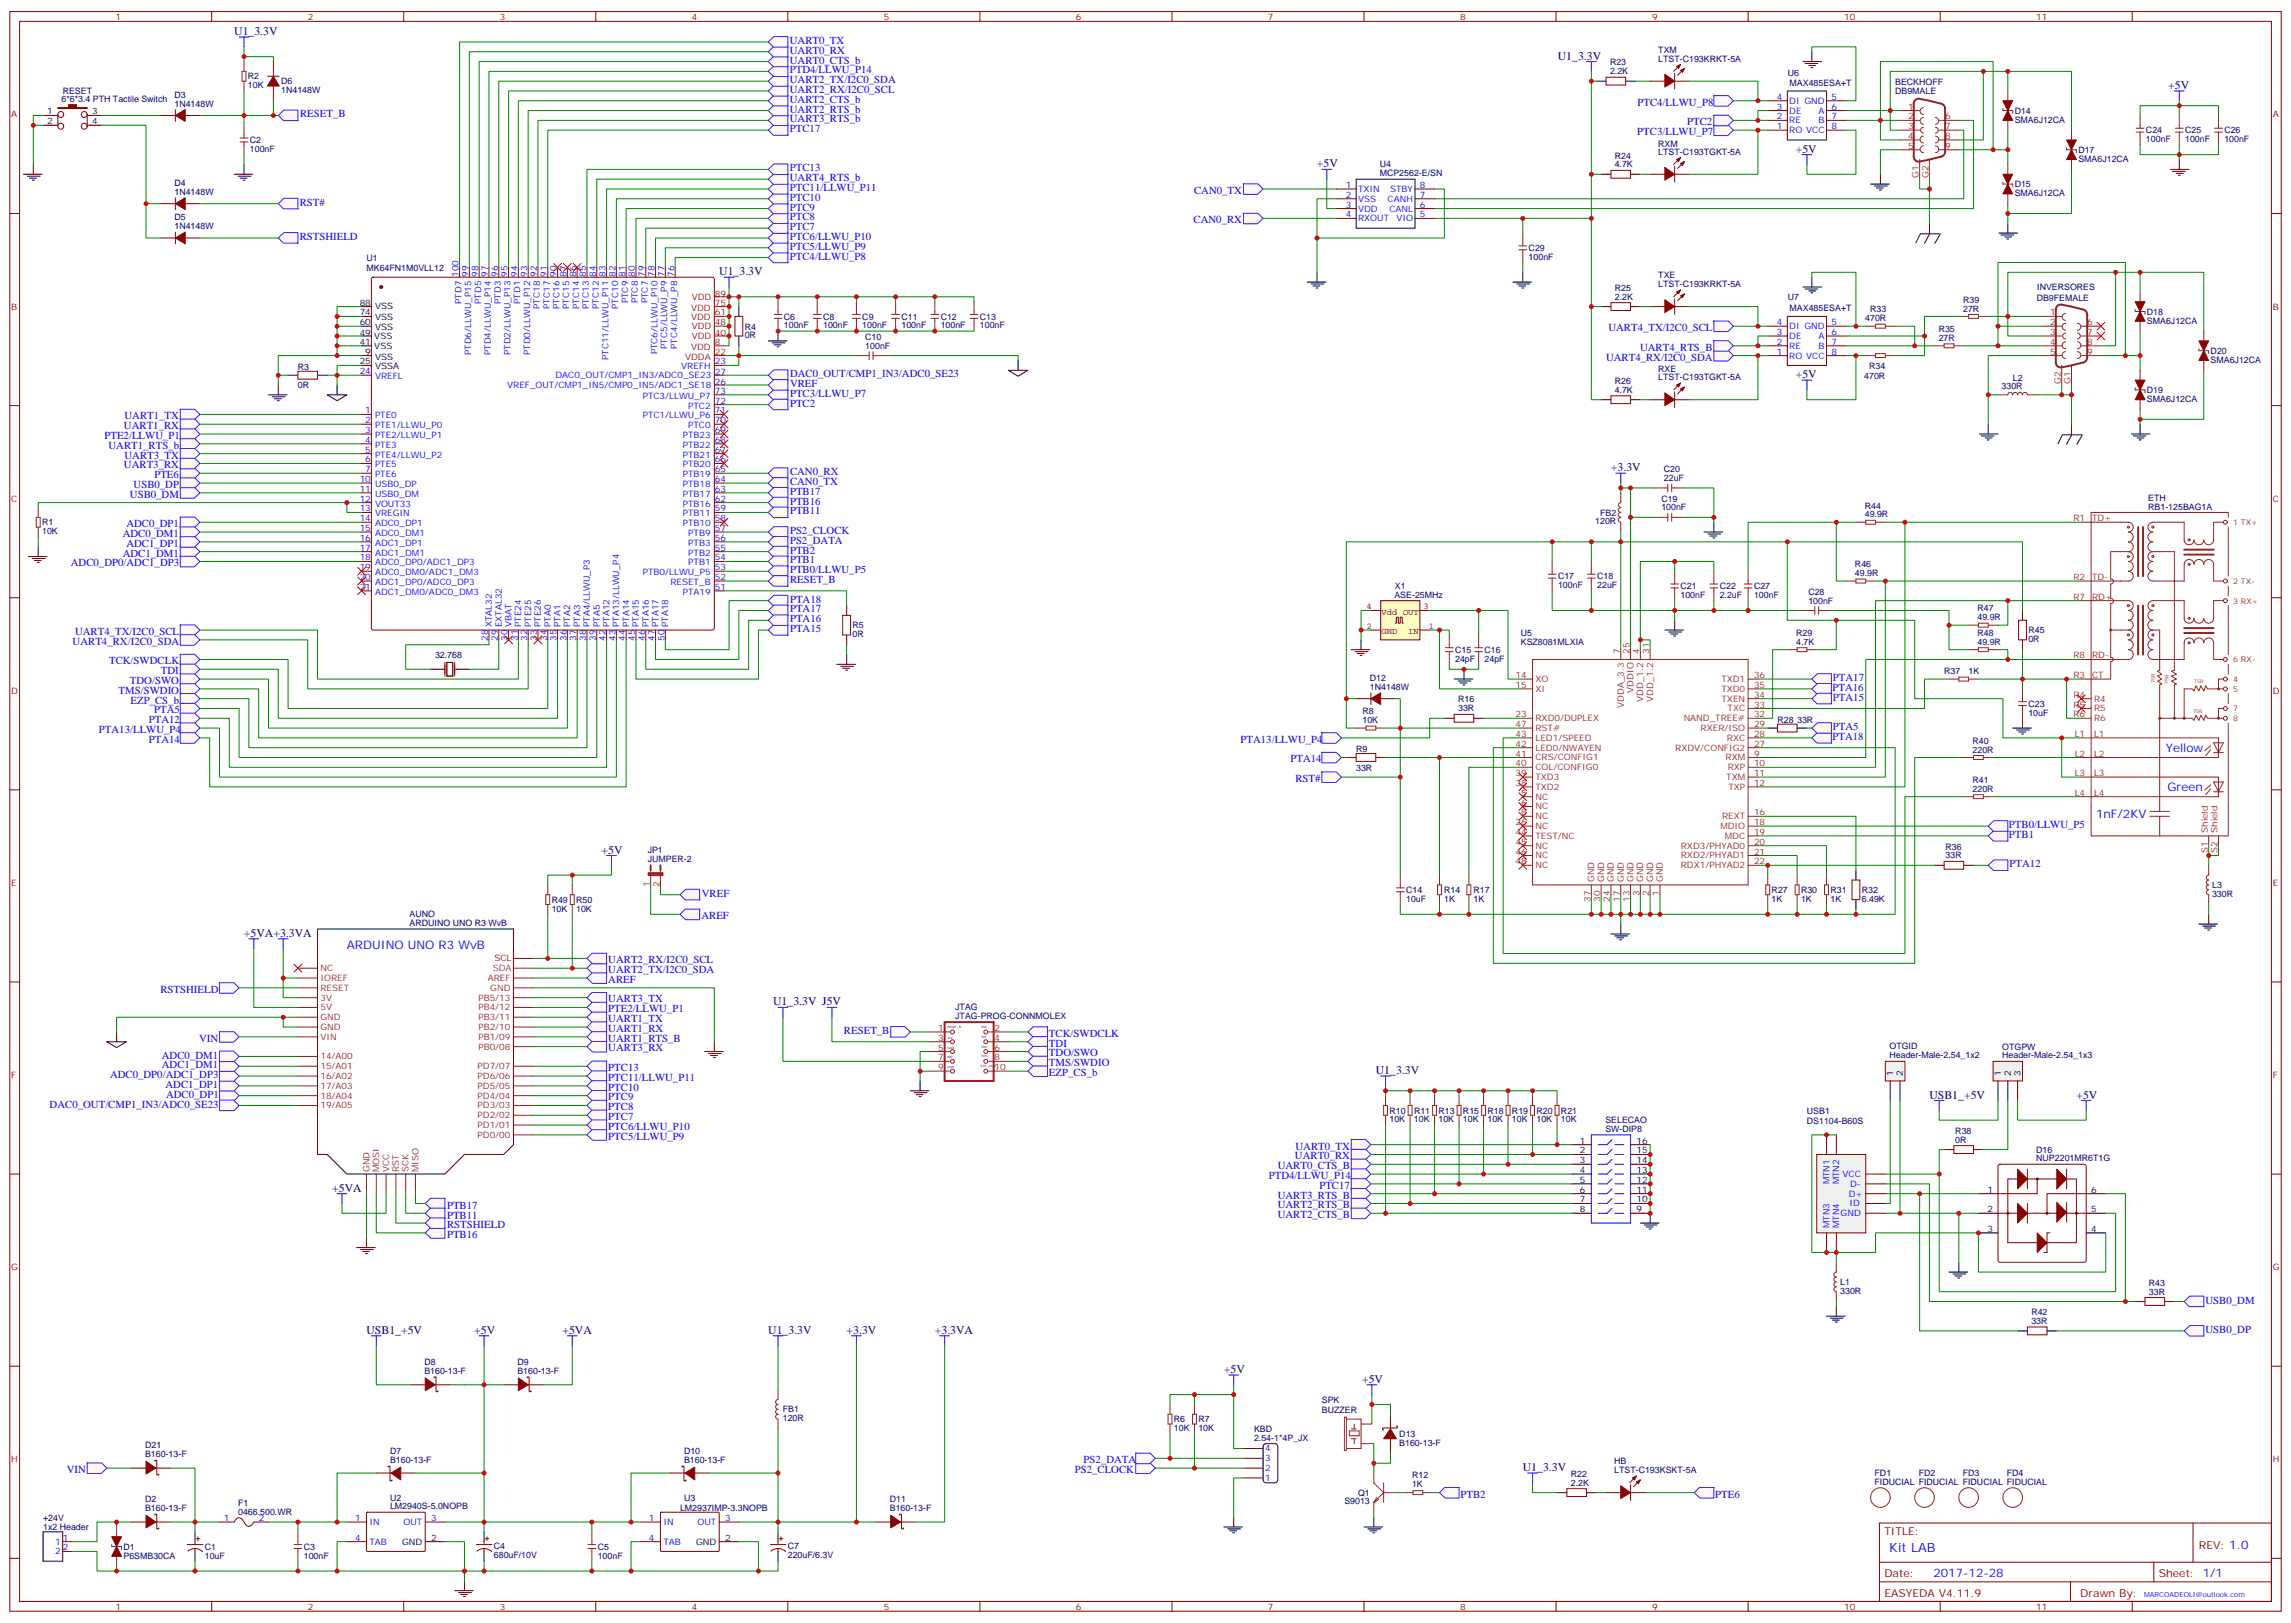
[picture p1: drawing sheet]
<svg xmlns="http://www.w3.org/2000/svg" width="825mm" height="584mm" viewBox="0 0 825 584" stroke-linecap="round" stroke-linejoin="round" font-family="sans-serif">
<defs><g id="words">
<text font-size="4.6" fill="#00f" x="680.2" y="558.7">Kit LAB</text>
<g font-size="4.2" fill="#000080">
<text x="84.3" y="12.6">U1_3.3V</text>
<text x="560.8" y="21.4">U1_3.3V</text>
<text x="780.6" y="32">+5V</text>
<text x="646.5" y="55">+5V</text>
<text x="474.1" y="60.3">+5V</text>
<text x="258.9" y="99.1">U1_3.3V</text>
<text x="646.5" y="136.1">+5V</text>
<text x="580" y="169.6">+3.3V</text>
<text x="216.6" y="307.2">+5V</text>
<text x="87.8" y="337.2">+5VA+3.3VA</text>
<text x="278.3" y="361.9">U1_3.3V J5V</text>
<text x="495.3" y="386.6">U1_3.3V</text>
<text x="694.6" y="395.4">USB1_+5V</text>
<text x="747.5" y="395.4">+5V</text>
<text x="119.6" y="428.9">+5VA</text>
<text x="131.9" y="480.1">USB1_+5V</text>
<text x="170.7" y="480.1">+5V</text>
<text x="202.5" y="480.1">+5VA</text>
<text x="276.6" y="480.1">U1_3.3V</text>
<text x="304.8" y="480.1">+3.3V</text>
<text x="336.5" y="480.1">+3.3VA</text>
<text x="440.6" y="494.2">+5V</text>
<text x="490.4" y="497.7">+5V</text>
<text x="548.2" y="529.4">U1_3.3V</text>
</g>
<g font-size="4.2" fill="#00f">
<text x="779.7" y="270.5">Yellow</text>
<text x="780.3" y="284.7">Green</text>
<text x="754.6" y="294.6">1nF/2KV</text>
<text x="124.9" y="341.4">ARDUINO UNO R3 WvB</text>
<text x="696" y="567.5">2017-12-28</text>
</g>
<g font-size="3.9" fill="#00f">
<text x="284.4" y="15.9">UART0_TX</text>
<text x="284.4" y="22.9">UART0_CTS_b</text>
<text x="284.4" y="19.4">UART0_RX</text>
<text x="284.4" y="30">UART2_TX/I2C0_SDA</text>
<text x="284.4" y="26.4">PTD4/LLWU_P14</text>
<text x="284.4" y="33.5">UART2_RX/I2C0_SCL</text>
<text x="284.4" y="40.6">UART2_RTS_b</text>
<text x="284.4" y="37">UART2_CTS_b</text>
<text x="589.5" y="38">PTC4/LLWU_P8</text>
<text x="108" y="42.3">RESET_B</text>
<text x="284.4" y="47.6">PTC17</text>
<text x="284.4" y="44.1">UART3_RTS_b</text>
<text x="607.4" y="45.1">PTC2</text>
<text x="589.4" y="48.6">PTC3/LLWU_P7</text>
<text x="284.4" y="65.2">UART4_RTS_b</text>
<text x="284.4" y="61.7">PTC13</text>
<text x="284.4" y="68.8">PTC11/LLWU_P11</text>
<text x="429.9" y="69.8">CAN0_TX</text>
<text x="107.9" y="74.1">RST#</text>
<text x="284.4" y="75.8">PTC9</text>
<text x="284.4" y="72.3">PTC10</text>
<text x="284.4" y="82.9">PTC7</text>
<text x="284.4" y="79.4">PTC8</text>
<text x="429.7" y="80.4">CAN0_RX</text>
<text x="107.9" y="86.4">RSTSHIELD</text>
<text x="284.4" y="89.9">PTC5/LLWU_P9</text>
<text x="284.4" y="86.4">PTC6/LLWU_P10</text>
<text x="284.4" y="93.5">PTC4/LLWU_P8</text>
<text x="579" y="119.2">UART4_TX/I2C0_SCL</text>
<text x="578.2" y="129.8">UART4_RX/I2C0_SDA</text>
<text x="590.5" y="126.2">UART4_RTS_B</text>
<text x="284.4" y="135.7">DAC0_OUT/CMP1_IN3/ADC0_SE23</text>
<text x="284.4" y="142.8">PTC3/LLWU_P7</text>
<text x="284.4" y="139.3">VREF</text>
<text x="284.4" y="146.3">PTC2</text>
<text x="44.6" y="154.4">UART1_RX</text>
<text x="44.8" y="150.9">UART1_TX</text>
<text x="37.6" y="158">PTE2/LLWU_P1</text>
<text x="39" y="161.5">UART1_RTS_b</text>
<text x="44.8" y="165">UART3_TX</text>
<text x="44.6" y="168.6">UART3_RX</text>
<text x="55.6" y="172.1">PTE6</text>
<text x="284.4" y="171">CAN0_RX</text>
<text x="46.8" y="179.1">USB0_DM</text>
<text x="48.1" y="175.6">USB0_DP</text>
<text x="284.4" y="174.6">CAN0_TX</text>
<text x="284.4" y="178.1">PTB17</text>
<text x="284.4" y="181.6">PTB16</text>
<text x="284.4" y="185.1">PTB11</text>
<text x="45.5" y="189.7">ADC0_DP1</text>
<text x="44.2" y="193.3">ADC0_DM1</text>
<text x="45.5" y="196.8">ADC1_DP1</text>
<text x="284.4" y="192.2">PS2_CLOCK</text>
<text x="284.4" y="195.7">PS2_DATA</text>
<text x="25.5" y="203.8">ADC0_DP0/ADC1_DP3</text>
<text x="44.2" y="200.3">ADC1_DM1</text>
<text x="284.4" y="199.2">PTB2</text>
<text x="284.4" y="202.8">PTB1</text>
<text x="284.4" y="206.3">PTB0/LLWU_P5</text>
<text x="284.4" y="209.8">RESET_B</text>
<text x="284.4" y="216.9">PTA18</text>
<text x="284.4" y="220.4">PTA17</text>
<text x="284.4" y="227.5">PTA15</text>
<text x="284.4" y="223.9">PTA16</text>
<text x="26.2" y="232.1">UART4_RX/I2C0_SDA</text>
<text x="27" y="228.5">UART4_TX/I2C0_SCL</text>
<text x="39.3" y="239.1">TCK/SWDCLK</text>
<text x="57.9" y="242.6">TDI</text>
<text x="659.9" y="245.2">PTA17</text>
<text x="42.7" y="249.7">TMS/SWDIO</text>
<text x="46.8" y="246.2">TDO/SWO</text>
<text x="659.7" y="248.7">PTA16</text>
<text x="47" y="253.2">EZP_CS_b</text>
<text x="55.5" y="256.8">PTA5</text>
<text x="659.9" y="252.2">PTA15</text>
<text x="35.6" y="263.8">PTA13/LLWU_P4</text>
<text x="53.6" y="260.3">PTA12</text>
<text x="659.9" y="262.8">PTA5</text>
<text x="53.6" y="267.3">PTA14</text>
<text x="446.6" y="267.3">PTA13/LLWU_P4</text>
<text x="659.7" y="266.3">PTA18</text>
<text x="464.6" y="274.4">PTA14</text>
<text x="466.4" y="281.4">RST#</text>
<text x="723.2" y="298.1">PTB0/LLWU_P5</text>
<text x="723.2" y="301.6">PTB1</text>
<text x="723.5" y="312.1">PTA12</text>
<text x="252.7" y="322.7">VREF</text>
<text x="252.5" y="330.8">AREF</text>
<text x="219" y="346.7">UART2_RX/I2C0_SCL</text>
<text x="219" y="350.2">UART2_TX/I2C0_SDA</text>
<text x="219" y="353.7">AREF</text>
<text x="57.8" y="357.2">RSTSHIELD</text>
<text x="219" y="360.8">UART3_TX</text>
<text x="219" y="364.3">PTE2/LLWU_P1</text>
<text x="219" y="367.8">UART1_TX</text>
<text x="219" y="371.4">UART1_RX</text>
<text x="71.7" y="374.9">VIN</text>
<text x="219" y="374.9">UART1_RTS_B</text>
<text x="303.8" y="372.1">RESET_B</text>
<text x="377.6" y="373.2">TCK/SWDCLK</text>
<text x="377.6" y="376.7">TDI</text>
<text x="58.3" y="381">ADC0_DM1</text>
<text x="219" y="378.4">UART3_RX</text>
<text x="377.6" y="380.2">TDO/SWO</text>
<text x="377.6" y="383.8">TMS/SWDIO</text>
<text x="39.6" y="388">ADC0_DP0/ADC1_DP3</text>
<text x="58.3" y="384.5">ADC1_DM1</text>
<text x="219" y="385.5">PTC13</text>
<text x="219" y="389">PTC11/LLWU_P11</text>
<text x="377.6" y="387.3">EZP_CS_b</text>
<text x="59.6" y="391.6">ADC1_DP1</text>
<text x="59.8" y="395">ADC0_DP1</text>
<text x="219" y="392.5">PTC10</text>
<text x="17.9" y="398.6">DAC0_OUT/CMP1_IN3/ADC0_SE23</text>
<text x="219" y="396.1">PTC9</text>
<text x="219" y="399.6">PTC8</text>
<text x="219" y="403.1">PTC7</text>
<text x="219" y="406.6">PTC6/LLWU_P10</text>
<text x="219" y="410.2">PTC5/LLWU_P9</text>
<text x="466.4" y="413.7">UART0_TX</text>
<text x="466.2" y="417.3">UART0_RX</text>
<text x="456.8" y="424.3">PTD4/LLWU_P14</text>
<text x="460" y="420.8">UART0_CTS_B</text>
<text x="460" y="431.4">UART3_RTS_B</text>
<text x="475" y="427.8">PTC17</text>
<text x="161" y="435">PTB17</text>
<text x="460" y="434.9">UART2_RTS_B</text>
<text x="161" y="438.6">PTB11</text>
<text x="161" y="442.1">RSTSHIELD</text>
<text x="460" y="438.4">UART2_CTS_B</text>
<text x="161" y="445.6">PTB16</text>
<text x="794" y="469.2">USB0_DM</text>
<text x="794" y="479.8">USB0_DP</text>
<text x="390.1" y="526.6">PS2_DATA</text>
<text x="24.1" y="530.1">VIN</text>
<text x="386.9" y="530.2">PS2_CLOCK</text>
<text x="525.8" y="539">PTB2</text>
<text x="617.5" y="539">PTE6</text>
</g>
<g font-size="3.9" fill="#800">
<text x="678.4" y="552.4">TITLE:</text>
<text x="791.6" y="557.3">REV: 1.0</text>
<text x="678.4" y="567.5">Date:</text>
<text x="777.2" y="567.5">Sheet: 1/1</text>
<text x="678.4" y="574.6">EASYEDA V4.11.9</text>
<text x="748.9" y="574.6">Drawn By:</text>
</g>
<g font-size="3.2" fill="#800">
<text x="41.6" y="7.2">1</text>
<text x="110.8" y="7.2">2</text>
<text x="179.9" y="7.2">3</text>
<text x="249.1" y="7.2">4</text>
<text x="318.2" y="7.2">5</text>
<text x="387.3" y="7.2">6</text>
<text x="456.5" y="7.2">7</text>
<text x="525.6" y="7.2">8</text>
<text x="594.8" y="7.2">9</text>
<text x="663.9" y="7.2">10</text>
<text x="733.1" y="7.2">11</text>
<text x="4.1" y="42.3">A</text>
<text x="818.3" y="42.3">A</text>
<text x="4.1" y="111.4">B</text>
<text x="818.3" y="111.4">B</text>
<text x="4.1" y="180.6">C</text>
<text x="818.3" y="180.6">C</text>
<text x="4.1" y="249.7">D</text>
<text x="818.3" y="249.7">D</text>
<text x="4.1" y="318.8">E</text>
<text x="818.3" y="318.8">E</text>
<text x="4.1" y="388">F</text>
<text x="818.3" y="388">F</text>
<text x="4.1" y="457.1">G</text>
<text x="818.3" y="457.1">G</text>
<text x="4.1" y="526.3">H</text>
<text x="818.3" y="526.3">H</text>
<text x="41.6" y="579.4">1</text>
<text x="110.8" y="579.4">2</text>
<text x="179.9" y="579.4">3</text>
<text x="249.1" y="579.4">4</text>
<text x="318.2" y="579.4">5</text>
<text x="387.3" y="579.4">6</text>
<text x="456.5" y="579.4">7</text>
<text x="525.6" y="579.4">8</text>
<text x="594.8" y="579.4">9</text>
<text x="663.9" y="579.4">10</text>
<text x="733.1" y="579.4">11</text>
</g>
<g font-size="3.2" fill="#000080">
<text x="579.6" y="23.6">R23</text>
<text x="597" y="22.2">LTST-C193KRKT-5A</text>
<text x="597" y="19">TXM</text>
<text x="89.3" y="28.6">R2</text>
<text x="579.6" y="26.7">2.2K</text>
<text x="643.6" y="27.3">U6</text>
<text x="22.6" y="34">RESET</text>
<text x="62.8" y="35.2">D3</text>
<text x="89.3" y="31.8">10K</text>
<text x="101.2" y="33.5">1N4148W</text>
<text x="101.2" y="30.4">D6</text>
<text x="644.3" y="30.8">MAX485ESA+T</text>
<text x="682.3" y="33.9">DB9MALE</text>
<text x="682.3" y="30.8">BECKHOFF</text>
<text x="22.1" y="36.6">6*6*3.4 PTH Tactile Switch</text>
<text x="62.8" y="38.4">1N4148W</text>
<text x="725.3" y="40.9">D14</text>
<text x="725.3" y="44.1">SMA6J12CA</text>
<text x="90" y="51.6">C2</text>
<text x="597" y="52.7">RXM</text>
<text x="772.6" y="51.1">100nF</text>
<text x="772.6" y="48">C24</text>
<text x="786.7" y="51.1">100nF</text>
<text x="786.7" y="48">C25</text>
<text x="800.8" y="51.1">100nF</text>
<text x="800.8" y="48">C26</text>
<text x="90" y="54.7">100nF</text>
<text x="581.3" y="57.1">R24</text>
<text x="597" y="55.7">LTST-C193TGKT-5A</text>
<text x="748.2" y="58.2">SMA6J12CA</text>
<text x="748.2" y="55.1">D17</text>
<text x="496.7" y="63.4">MCP2562-E/SN</text>
<text x="496.7" y="60.2">U4</text>
<text x="581.3" y="60.3">4.7K</text>
<text x="62.8" y="70.1">1N4148W</text>
<text x="62.8" y="66.9">D4</text>
<text x="725.3" y="70.6">SMA6J12CA</text>
<text x="725.3" y="67.4">D15</text>
<text x="62.8" y="82.5">1N4148W</text>
<text x="62.8" y="79.3">D5</text>
<text x="131.9" y="93.9">U1</text>
<text x="550.3" y="93.5">100nF</text>
<text x="550.3" y="90.4">C29</text>
<text x="131.9" y="97.5">MK64FN1M0VLL12</text>
<text x="597" y="100.1">TXE</text>
<text x="581.4" y="107.9">2.2K</text>
<text x="581.4" y="104.7">R25</text>
<text x="597" y="103.3">LTST-C193KRKT-5A</text>
<text x="733.4" y="104.5">INVERSORES</text>
<text x="643.6" y="108.1">U7</text>
<text x="644.3" y="112">MAX485ESA+T</text>
<text x="673.3" y="112.5">R33</text>
<text x="706.8" y="108.9">R39</text>
<text x="706.8" y="112.1">27R</text>
<text x="733.2" y="108.4">DB9FEMALE</text>
<text x="772.9" y="113.3">D18</text>
<text x="268.1" y="118.9">R4</text>
<text x="282.2" y="118.2">100nF</text>
<text x="282.2" y="115.1">C6</text>
<text x="296.3" y="118.2">100nF</text>
<text x="296.3" y="115.1">C8</text>
<text x="310.4" y="118.2">100nF</text>
<text x="310.4" y="115.1">C9</text>
<text x="324.6" y="118.2">100nF</text>
<text x="324.6" y="115.1">C11</text>
<text x="338.7" y="118.2">100nF</text>
<text x="338.7" y="115.1">C12</text>
<text x="352.8" y="118.2">100nF</text>
<text x="352.8" y="115.1">C13</text>
<text x="671.5" y="115.6">470R</text>
<text x="698" y="119.5">R35</text>
<text x="772.9" y="116.4">SMA6J12CA</text>
<text x="268.1" y="121.7">0R</text>
<text x="311.5" y="125.5">100nF</text>
<text x="311.5" y="122.3">C10</text>
<text x="698" y="122.7">27R</text>
<text x="795.9" y="130.5">SMA6J12CA</text>
<text x="795.9" y="127.4">D20</text>
<text x="107.2" y="133.1">R3</text>
<text x="597" y="133.9">RXE</text>
<text x="597" y="136.8">LTST-C193TGKT-5A</text>
<text x="671.2" y="136.3">470R</text>
<text x="672.9" y="132.8">R34</text>
<text x="724.7" y="137">L2</text>
<text x="107.2" y="139.8">0R</text>
<text x="581.3" y="141.4">4.7K</text>
<text x="581.3" y="138.3">R26</text>
<text x="720.6" y="140.2">330R</text>
<text x="772.9" y="141.5">D19</text>
<text x="772.9" y="144.7">SMA6J12CA</text>
<text x="599" y="173.1">22uF</text>
<text x="599" y="170">C20</text>
<text x="576.1" y="185.6">FB2</text>
<text x="598.1" y="183.7">100nF</text>
<text x="598.1" y="180.6">C19</text>
<text x="671.4" y="183">R44</text>
<text x="773.4" y="183.4">RB1-125BAG1A</text>
<text x="773.4" y="180.1">ETH</text>
<text x="15.2" y="189.1">R1</text>
<text x="574.3" y="188.8">120R</text>
<text x="671.3" y="186.2">49.9R</text>
<text x="15.2" y="192.3">10K</text>
<text x="560.9" y="208.5">C17</text>
<text x="575" y="208.5">C18</text>
<text x="667.8" y="207.4">49.9R</text>
<text x="667.8" y="204.2">R46</text>
<text x="502" y="215.1">ASE-25MHz</text>
<text x="502.2" y="212">X1</text>
<text x="560.9" y="211.7">100nF</text>
<text x="575" y="211.7">22uF</text>
<text x="605" y="215.2">100nF</text>
<text x="605" y="212">C21</text>
<text x="619.1" y="215.2">2.2uF</text>
<text x="619.1" y="212">C22</text>
<text x="631.5" y="215.2">100nF</text>
<text x="631.5" y="212">C27</text>
<text x="651" y="214.1">C28</text>
<text x="651" y="217.2">100nF</text>
<text x="711.9" y="220.1">R47</text>
<text x="306.9" y="226.2">R5</text>
<text x="711.9" y="223.2">49.9R</text>
<text x="730.3" y="227.9">R45</text>
<text x="306.9" y="229.3">0R</text>
<text x="547.5" y="232.1">KSZ8081MLXIA</text>
<text x="547.5" y="228.8">U5</text>
<text x="646.7" y="232.1">4.7K</text>
<text x="646.7" y="228.8">R29</text>
<text x="711.9" y="232.1">49.9R</text>
<text x="711.9" y="228.9">R48</text>
<text x="730.2" y="231.1">0R</text>
<text x="156.6" y="236.8">32.768</text>
<text x="523.9" y="238.1">24pF</text>
<text x="523.9" y="235">C15</text>
<text x="534.5" y="238.1">24pF</text>
<text x="534.5" y="235">C16</text>
<text x="493.2" y="245.2">D12</text>
<text x="699.9" y="242.5">R37</text>
<text x="708.7" y="242.5">1K</text>
<text x="493.2" y="248.3">1N4148W</text>
<text x="490.5" y="257.1">R8</text>
<text x="524.9" y="256">33R</text>
<text x="524.9" y="252.8">R16</text>
<text x="730.2" y="257.5">10uF</text>
<text x="730.3" y="254.3">C23</text>
<text x="490.5" y="260.3">10K</text>
<text x="639.9" y="260.1">R28</text>
<text x="647" y="260.1">33R</text>
<text x="710.2" y="267.6">R40</text>
<text x="488.2" y="270.7">R9</text>
<text x="710.2" y="270.9">220R</text>
<text x="488.2" y="277.4">33R</text>
<text x="710.2" y="281.7">R41</text>
<text x="710.2" y="285">220R</text>
<text x="700.4" y="305.8">R36</text>
<text x="233.2" y="310.4">JUMPER-2</text>
<text x="233.2" y="307.1">JP1</text>
<text x="700.4" y="309">33R</text>
<text x="506.2" y="321.4">C14</text>
<text x="519.9" y="321.4">R14</text>
<text x="530.5" y="321.4">R17</text>
<text x="637.8" y="321.4">R27</text>
<text x="648.4" y="321.4">R30</text>
<text x="659" y="321.4">R31</text>
<text x="670.3" y="321.4">R32</text>
<text x="796.4" y="322.8">330R</text>
<text x="796.4" y="319.6">L3</text>
<text x="198.6" y="328.1">10K</text>
<text x="198.6" y="324.9">R49</text>
<text x="207.4" y="328.1">10K</text>
<text x="207.4" y="324.9">R50</text>
<text x="506.2" y="324.6">10uF</text>
<text x="519.9" y="324.6">1K</text>
<text x="530.5" y="324.6">1K</text>
<text x="637.8" y="324.6">1K</text>
<text x="648.4" y="324.6">1K</text>
<text x="659" y="324.6">1K</text>
<text x="670.3" y="324.6">6.49K</text>
<text x="147.5" y="333.3">ARDUINO UNO R3 WvB</text>
<text x="147.5" y="330.1">AUNO</text>
<text x="343.9" y="363.7">JTAG</text>
<text x="343.9" y="366.8">JTAG-PROG-CONNMOLEX</text>
<text x="680.3" y="377.7">OTGID</text>
<text x="720.8" y="377.8">OTGPW</text>
<text x="680.3" y="380.9">Header-Male-2.54_1x2</text>
<text x="720.8" y="380.9">Header-Male-2.54_1x3</text>
<text x="500.2" y="400.8">R10</text>
<text x="509.1" y="400.8">R11</text>
<text x="517.9" y="400.8">R13</text>
<text x="526.7" y="400.8">R15</text>
<text x="535.5" y="400.8">R18</text>
<text x="544.3" y="400.8">R19</text>
<text x="553.2" y="400.8">R20</text>
<text x="562" y="400.8">R21</text>
<text x="650.5" y="400.9">USB1</text>
<text x="500.2" y="403.9">10K</text>
<text x="509.1" y="403.9">10K</text>
<text x="517.9" y="403.9">10K</text>
<text x="526.7" y="403.9">10K</text>
<text x="535.5" y="403.9">10K</text>
<text x="544.3" y="403.9">10K</text>
<text x="553.2" y="403.9">10K</text>
<text x="562" y="403.9">10K</text>
<text x="578" y="407.4">SW-DIP8</text>
<text x="578" y="404.3">SELECAO</text>
<text x="650.5" y="404.4">DS1104-B60S</text>
<text x="703.9" y="411.3">0R</text>
<text x="703.9" y="408.1">R38</text>
<text x="733.1" y="418">NUP2201MR6T1G</text>
<text x="733.1" y="414.9">D16</text>
<text x="662.5" y="465.7">330R</text>
<text x="662.5" y="462.5">L1</text>
<text x="773.7" y="465.9">33R</text>
<text x="773.7" y="462.7">R43</text>
<text x="731.3" y="473.3">R42</text>
<text x="731.3" y="476.5">33R</text>
<text x="152.8" y="491.3">D8</text>
<text x="186.3" y="491.3">D9</text>
<text x="152.8" y="494.5">B160-13-F</text>
<text x="186.3" y="494.5">B160-13-F</text>
<text x="281.8" y="508.4">FB1</text>
<text x="475.9" y="508.5">BUZZER</text>
<text x="475.9" y="504.9">SPK</text>
<text x="281.8" y="511.6">120R</text>
<text x="422.6" y="515.1">10K</text>
<text x="422.6" y="511.9">R6</text>
<text x="431.4" y="515.1">10K</text>
<text x="431.5" y="511.9">R7</text>
<text x="451.5" y="515.3">KBD</text>
<text x="52.2" y="521.3">D21</text>
<text x="451.5" y="518.5">2.54-1*4P_JX</text>
<text x="503.8" y="520.3">B160-13-F</text>
<text x="503.8" y="517.2">D13</text>
<text x="52.2" y="524.5">B160-13-F</text>
<text x="140.4" y="526.6">B160-13-F</text>
<text x="140.4" y="523.4">D7</text>
<text x="246.3" y="526.6">B160-13-F</text>
<text x="246.3" y="523.4">D10</text>
<text x="581.1" y="527">HB</text>
<text x="508.4" y="531.9">R12</text>
<text x="565.5" y="531.6">R22</text>
<text x="581.1" y="530.2">LTST-C193KSKT-5A</text>
<text x="674.9" y="531.2">FD1</text>
<text x="690.8" y="531.2">FD2</text>
<text x="706.6" y="531.2">FD3</text>
<text x="722.5" y="531.2">FD4</text>
<text x="488.9" y="538.3">Q1</text>
<text x="508.4" y="535.1">1K</text>
<text x="565.5" y="534.7">2.2K</text>
<text x="674.9" y="534.4">FIDUCIAL FIDUCIAL FIDUCIAL FIDUCIAL</text>
<text x="52.2" y="540.7">D2</text>
<text x="52.2" y="543.9">B160-13-F</text>
<text x="85.7" y="545.2">0466.500.WR</text>
<text x="85.7" y="542">F1</text>
<text x="140.4" y="543.2">LM2940S-5.0NOPB</text>
<text x="140.4" y="540.1">U2</text>
<text x="244.8" y="543.8">LM2937IMP-3.3NOPB</text>
<text x="246.3" y="540.1">U3</text>
<text x="320.3" y="540.7">D11</text>
<text x="320.3" y="543.9">B160-13-F</text>
<text x="484" y="541.4">S9013</text>
<text x="15.5" y="550.8">1x2 Header</text>
<text x="15.5" y="547.6">+24V</text>
<text x="44.4" y="557.8">D1</text>
<text x="73.7" y="557.7">C1</text>
<text x="109.4" y="557.7">C3</text>
<text x="177.8" y="557.7">C4</text>
<text x="215.2" y="557.7">C5</text>
<text x="283.6" y="557.7">C7</text>
<text x="44.4" y="560.9">P6SMB30CA</text>
<text x="73.7" y="561">10uF</text>
<text x="109.4" y="561">100nF</text>
<text x="177.8" y="560.8">680uF/10V</text>
<text x="215.2" y="561">100nF</text>
<text x="283.6" y="560.8">220uF/6.3V</text>
</g>
<g font-size="3.2" fill="#00f">
<text x="639.7" y="35.9">4</text>
<text x="659.3" y="35.9">5</text>
<text x="639.7" y="39.4">3</text>
<text x="644.2" y="40.9">DE</text>
<text x="644.2" y="37.3">DI GND</text>
<text x="654.7" y="40.9">A</text>
<text x="659.3" y="39.4">6</text>
<text x="639.7" y="46.5">1</text>
<text x="639.7" y="43">2</text>
<text x="644.2" y="47.9">RO VCC</text>
<text x="644.2" y="44.4">RE</text>
<text x="654.7" y="44.4">B</text>
<text x="659.3" y="43">7</text>
<text x="659.3" y="46.5">8</text>
<text x="484.5" y="67.7">1</text>
<text x="484.5" y="71.2">2</text>
<text x="488.9" y="69.1">TXIN</text>
<text x="500.5" y="69.1">STBY</text>
<text x="511.2" y="71.2">7</text>
<text x="511.2" y="67.7">8</text>
<text x="484.5" y="74.7">3</text>
<text x="488.9" y="72.6">VSS</text>
<text x="488.9" y="76.1">VDD</text>
<text x="499.6" y="72.6">CANH</text>
<text x="500.2" y="76.1">CANL</text>
<text x="511.2" y="74.7">6</text>
<text x="484.5" y="78.2">4</text>
<text x="488.9" y="79.7">RXOUT</text>
<text x="502.7" y="79.7">VIO</text>
<text x="511.2" y="78.2">5</text>
<text x="165.1" y="99.6" transform="rotate(-90 165.1 99.6)">100</text>
<text x="168.6" y="99.6" transform="rotate(-90 168.6 99.6)">99</text>
<text x="172.2" y="99.6" transform="rotate(-90 172.2 99.6)">98</text>
<text x="175.7" y="99.6" transform="rotate(-90 175.7 99.6)">97</text>
<text x="179.2" y="99.6" transform="rotate(-90 179.2 99.6)">96</text>
<text x="182.7" y="99.6" transform="rotate(-90 182.7 99.6)">95</text>
<text x="186.3" y="99.6" transform="rotate(-90 186.3 99.6)">94</text>
<text x="189.8" y="99.6" transform="rotate(-90 189.8 99.6)">93</text>
<text x="193.3" y="99.6" transform="rotate(-90 193.3 99.6)">92</text>
<text x="196.8" y="99.6" transform="rotate(-90 196.8 99.6)">91</text>
<text x="200.4" y="99.6" transform="rotate(-90 200.4 99.6)">90</text>
<text x="203.9" y="99.6" transform="rotate(-90 203.9 99.6)">87</text>
<text x="207.4" y="99.6" transform="rotate(-90 207.4 99.6)">86</text>
<text x="211" y="99.6" transform="rotate(-90 211 99.6)">85</text>
<text x="214.5" y="99.6" transform="rotate(-90 214.5 99.6)">84</text>
<text x="218" y="99.6" transform="rotate(-90 218 99.6)">83</text>
<text x="221.5" y="99.6" transform="rotate(-90 221.5 99.6)">82</text>
<text x="225.1" y="99.6" transform="rotate(-90 225.1 99.6)">81</text>
<text x="228.6" y="99.6" transform="rotate(-90 228.6 99.6)">80</text>
<text x="232.1" y="99.6" transform="rotate(-90 232.1 99.6)">79</text>
<text x="235.7" y="99.6" transform="rotate(-90 235.7 99.6)">78</text>
<text x="239.2" y="99.6" transform="rotate(-90 239.2 99.6)">77</text>
<text x="242.7" y="99.6" transform="rotate(-90 242.7 99.6)">76</text>
<text x="166.2" y="109.4" transform="rotate(-90 166.2 109.4)">PTD7</text>
<text x="173.2" y="109.4" transform="rotate(-90 173.2 109.4)">PTD5</text>
<text x="180.3" y="109.4" transform="rotate(-90 180.3 109.4)">PTD3</text>
<text x="187.3" y="109.4" transform="rotate(-90 187.3 109.4)">PTD1</text>
<text x="194.4" y="111.2" transform="rotate(-90 194.4 111.2)">PTC18</text>
<text x="197.9" y="111.2" transform="rotate(-90 197.9 111.2)">PTC17</text>
<text x="201.4" y="111.2" transform="rotate(-90 201.4 111.2)">PTC16</text>
<text x="205" y="111.2" transform="rotate(-90 205 111.2)">PTC15</text>
<text x="208.5" y="111.2" transform="rotate(-90 208.5 111.2)">PTC14</text>
<text x="212" y="111.2" transform="rotate(-90 212 111.2)">PTC13</text>
<text x="215.5" y="111.2" transform="rotate(-90 215.5 111.2)">PTC12</text>
<text x="222.6" y="111.2" transform="rotate(-90 222.6 111.2)">PTC10</text>
<text x="226.1" y="109.2" transform="rotate(-90 226.1 109.2)">PTC9</text>
<text x="229.7" y="109.2" transform="rotate(-90 229.7 109.2)">PTC8</text>
<text x="233.2" y="109.2" transform="rotate(-90 233.2 109.2)">PTC7</text>
<text x="639.7" y="117.1">4</text>
<text x="644.2" y="118.5">DI GND</text>
<text x="659.3" y="117.1">5</text>
<text x="240.2" y="125.6" transform="rotate(-90 240.2 125.6)">PTC5/LLWU_P9</text>
<text x="243.8" y="125.6" transform="rotate(-90 243.8 125.6)">PTC4/LLWU_P8</text>
<text x="639.7" y="124.1">2</text>
<text x="639.7" y="120.6">3</text>
<text x="644.2" y="125.5">RE</text>
<text x="644.2" y="122">DE</text>
<text x="654.7" y="125.5">B</text>
<text x="654.7" y="122">A</text>
<text x="659.3" y="120.6">6</text>
<text x="659.3" y="124.1">7</text>
<text x="169.7" y="127.8" transform="rotate(-90 169.7 127.8)">PTD6/LLWU_P15</text>
<text x="176.7" y="127.8" transform="rotate(-90 176.7 127.8)">PTD4/LLWU_P14</text>
<text x="183.8" y="127.8" transform="rotate(-90 183.8 127.8)">PTD2/LLWU_P13</text>
<text x="190.9" y="127.8" transform="rotate(-90 190.9 127.8)">PTD0/LLWU_P12</text>
<text x="219.1" y="129.6" transform="rotate(-90 219.1 129.6)">PTC11/LLWU_P11</text>
<text x="236.7" y="127.6" transform="rotate(-90 236.7 127.6)">PTC6/LLWU_P10</text>
<text x="257.4" y="131.2">23</text>
<text x="639.7" y="127.6">1</text>
<text x="644.2" y="129">RO VCC</text>
<text x="659.3" y="127.6">8</text>
<text x="129.5" y="134.7">24</text>
<text x="135" y="136.5">VREFL</text>
<text x="200" y="136.1">DAC0_OUT/CMP1_IN3/ADC0_SE23</text>
<text x="245.3" y="132.9">VREFH</text>
<text x="257.4" y="135">27</text>
<text x="182.6" y="139.6">VREF_OUT/CMP1_IN5/CMP0_IN5/ADC1_SE18</text>
<text x="231.4" y="143.5">PTC3/LLWU_P7</text>
<text x="257.4" y="141.7">73</text>
<text x="257.4" y="138.6">26</text>
<text x="131.5" y="148.8">1</text>
<text x="247.8" y="147">PTC2</text>
<text x="257.4" y="148.8">71</text>
<text x="257.4" y="145.3">72</text>
<text x="131.5" y="152.3">2</text>
<text x="131.5" y="155.9">3</text>
<text x="135" y="150.6">PTE0</text>
<text x="135" y="154.1">PTE1/LLWU_P0</text>
<text x="231.4" y="150.6">PTC1/LLWU_P6</text>
<text x="247.8" y="154.1">PTC0</text>
<text x="257.4" y="155.9">69</text>
<text x="257.4" y="152.3">70</text>
<text x="131.5" y="159.4">4</text>
<text x="135" y="157.6">PTE2/LLWU_P1</text>
<text x="135" y="161.1">PTE3</text>
<text x="245.8" y="161.1">PTB22</text>
<text x="245.8" y="157.6">PTB23</text>
<text x="257.4" y="159.4">68</text>
<text x="131.5" y="162.9">5</text>
<text x="131.5" y="166.4">6</text>
<text x="135" y="164.7">PTE4/LLWU_P2</text>
<text x="245.8" y="164.7">PTB21</text>
<text x="257.4" y="166.4">66</text>
<text x="257.4" y="162.9">67</text>
<text x="129.5" y="173.5">10</text>
<text x="131.5" y="170">7</text>
<text x="135" y="168.2">PTE5</text>
<text x="135" y="171.7">PTE6</text>
<text x="245.8" y="171.7">PTB19</text>
<text x="245.8" y="168.2">PTB20</text>
<text x="257.4" y="173.5">64</text>
<text x="257.4" y="170">65</text>
<text x="129.5" y="177">11</text>
<text x="135" y="175.3">USB0_DP</text>
<text x="135" y="178.8">USB0_DM</text>
<text x="245.8" y="178.8">PTB17</text>
<text x="245.8" y="175.3">PTB18</text>
<text x="257.4" y="177">63</text>
<text x="129.5" y="180.6">12</text>
<text x="129.5" y="184.1">13</text>
<text x="135" y="182.3">VOUT33</text>
<text x="135" y="185.8">VREGIN</text>
<text x="245.8" y="185.8">PTB11</text>
<text x="245.8" y="182.3">PTB16</text>
<text x="257.4" y="184.1">59</text>
<text x="257.4" y="180.6">62</text>
<text x="129.5" y="187.6">14</text>
<text x="129.5" y="191.1">15</text>
<text x="135" y="189.4">ADC0_DP1</text>
<text x="245.8" y="189.4">PTB10</text>
<text x="257.4" y="191.1">57</text>
<text x="257.4" y="187.6">58</text>
<text x="129.5" y="194.7">16</text>
<text x="135" y="192.9">ADC0_DM1</text>
<text x="135" y="196.4">ADC1_DP1</text>
<text x="247.8" y="196.4">PTB3</text>
<text x="247.8" y="192.9">PTB9</text>
<text x="257.4" y="194.7">56</text>
<text x="129.5" y="198.2">17</text>
<text x="129.5" y="201.7">18</text>
<text x="135" y="200">ADC1_DM1</text>
<text x="135" y="203.5">ADC0_DP0/ADC1_DP3</text>
<text x="247.8" y="203.5">PTB1</text>
<text x="247.8" y="200">PTB2</text>
<text x="257.4" y="201.7">54</text>
<text x="257.4" y="198.2">55</text>
<text x="129.5" y="205.2">19</text>
<text x="129.5" y="208.8">20</text>
<text x="135" y="207">ADC0_DM0/ADC1_DM3</text>
<text x="231.4" y="207">PTB0/LLWU_P5</text>
<text x="257.4" y="208.8">52</text>
<text x="257.4" y="205.2">53</text>
<text x="129.5" y="212.3">21</text>
<text x="135" y="210.5">ADC1_DP0/ADC0_DP3</text>
<text x="135" y="214.1">ADC1_DM0/ADC0_DM3</text>
<text x="241.3" y="210.5">RESET_B</text>
<text x="245.8" y="214.1">PTA19</text>
<text x="257.4" y="212.3">51</text>
<text x="177.1" y="225.7" transform="rotate(-90 177.1 225.7)">XTAL32</text>
<text x="180.6" y="225.7" transform="rotate(-90 180.6 225.7)">EXTAL32</text>
<text x="184.1" y="225.7" transform="rotate(-90 184.1 225.7)">VBAT</text>
<text x="187.7" y="225.7" transform="rotate(-90 187.7 225.7)">PTE24</text>
<text x="191.2" y="225.7" transform="rotate(-90 191.2 225.7)">PTE25</text>
<text x="194.7" y="225.7" transform="rotate(-90 194.7 225.7)">PTE26</text>
<text x="198.3" y="225.7" transform="rotate(-90 198.3 225.7)">PTA0</text>
<text x="201.8" y="225.7" transform="rotate(-90 201.8 225.7)">PTA1</text>
<text x="205.3" y="225.7" transform="rotate(-90 205.3 225.7)">PTA2</text>
<text x="208.8" y="225.7" transform="rotate(-90 208.8 225.7)">PTA3</text>
<text x="212.4" y="225.7" transform="rotate(-90 212.4 225.7)">PTA4/LLWU_P3</text>
<text x="215.9" y="225.7" transform="rotate(-90 215.9 225.7)">PTA5</text>
<text x="219.4" y="225.7" transform="rotate(-90 219.4 225.7)">PTA12</text>
<text x="223" y="225.7" transform="rotate(-90 223 225.7)">PTA13/LLWU_P4</text>
<text x="226.5" y="225.7" transform="rotate(-90 226.5 225.7)">PTA14</text>
<text x="230" y="225.7" transform="rotate(-90 230 225.7)">PTA15</text>
<text x="233.5" y="225.7" transform="rotate(-90 233.5 225.7)">PTA16</text>
<text x="237.1" y="225.7" transform="rotate(-90 237.1 225.7)">PTA17</text>
<text x="240.6" y="225.7" transform="rotate(-90 240.6 225.7)">PTA18</text>
<text x="175.7" y="230.6" transform="rotate(-90 175.7 230.6)">28</text>
<text x="179.2" y="230.6" transform="rotate(-90 179.2 230.6)">29</text>
<text x="182.7" y="230.6" transform="rotate(-90 182.7 230.6)">30</text>
<text x="186.3" y="230.6" transform="rotate(-90 186.3 230.6)">31</text>
<text x="189.8" y="230.6" transform="rotate(-90 189.8 230.6)">32</text>
<text x="193.3" y="230.6" transform="rotate(-90 193.3 230.6)">33</text>
<text x="196.8" y="230.6" transform="rotate(-90 196.8 230.6)">34</text>
<text x="200.4" y="230.6" transform="rotate(-90 200.4 230.6)">35</text>
<text x="203.9" y="230.6" transform="rotate(-90 203.9 230.6)">36</text>
<text x="207.4" y="230.6" transform="rotate(-90 207.4 230.6)">37</text>
<text x="211" y="230.6" transform="rotate(-90 211 230.6)">38</text>
<text x="214.5" y="230.6" transform="rotate(-90 214.5 230.6)">39</text>
<text x="218" y="230.6" transform="rotate(-90 218 230.6)">42</text>
<text x="221.5" y="230.6" transform="rotate(-90 221.5 230.6)">43</text>
<text x="225.1" y="230.6" transform="rotate(-90 225.1 230.6)">44</text>
<text x="228.6" y="230.6" transform="rotate(-90 228.6 230.6)">45</text>
<text x="232.1" y="230.6" transform="rotate(-90 232.1 230.6)">46</text>
<text x="235.7" y="230.6" transform="rotate(-90 235.7 230.6)">47</text>
<text x="239.2" y="230.6" transform="rotate(-90 239.2 230.6)">50</text>
<text x="663.3" y="423.6">VCC</text>
<text x="658.6" y="426.3" transform="rotate(-90 658.6 426.3)">MTN1</text>
<text x="662.2" y="426.3" transform="rotate(-90 662.2 426.3)">MTN2</text>
<text x="665.6" y="430.7">D+</text>
<text x="666" y="427.1">D-</text>
<text x="662.6" y="437.7">GND</text>
<text x="665.8" y="434.2">ID</text>
<text x="658.6" y="442" transform="rotate(-90 658.6 442)">MTN3</text>
<text x="662.2" y="442" transform="rotate(-90 662.2 442)">MTN4</text>
<text x="455.4" y="525.9">3</text>
<text x="455.4" y="522.4">4</text>
<text x="455.4" y="533">1</text>
<text x="455.4" y="529.4">2</text>
<text x="80.5" y="547.4">1</text>
<text x="93.1" y="547.4">2</text>
<text x="127.8" y="547.4">1</text>
<text x="133" y="548.9">IN</text>
<text x="145.3" y="548.9">OUT</text>
<text x="155.2" y="547.4">3</text>
<text x="233.6" y="547.4">1</text>
<text x="238.8" y="548.9">IN</text>
<text x="251.1" y="548.9">OUT</text>
<text x="261.1" y="547.4">3</text>
<text x="19.9" y="555.9">1</text>
<text x="22.6" y="554.5">1</text>
<text x="127.8" y="554.5">4</text>
<text x="133" y="555.9">TAB</text>
<text x="233.6" y="554.5">4</text>
<text x="238.8" y="555.9">TAB</text>
<text x="19.9" y="559.4">2</text>
<text x="22.6" y="558">2</text>
</g>
<g font-size="3.2">
<text x="17" y="41.2">1</text>
<text x="33.2" y="41.2">3</text>
<text x="17" y="44.7">2</text>
<text x="33.2" y="44.7">4</text>
<text x="129.5" y="110">88</text>
<text x="129.5" y="113.5">74</text>
<text x="135" y="111.1">VSS</text>
<text x="129.5" y="117.1">60</text>
<text x="135" y="118.8">VSS</text>
<text x="135" y="115.3">VSS</text>
<text x="129.5" y="124.1">41</text>
<text x="129.5" y="120.9">49</text>
<text x="134.8" y="125.5">VSS</text>
<text x="134.8" y="122">VSS</text>
<text x="129.5" y="131.2">25</text>
<text x="131.5" y="127.6">9</text>
<text x="135" y="129.4">VSS</text>
<text x="135" y="132.9">VSSA</text>
<text x="681.6" y="387.3" transform="rotate(-90 681.6 387.3)">1</text>
<text x="685.1" y="387.3" transform="rotate(-90 685.1 387.3)">2</text>
<text x="720.4" y="387.3" transform="rotate(-90 720.4 387.3)">1</text>
<text x="723.9" y="387.3" transform="rotate(-90 723.9 387.3)">2</text>
<text x="727.4" y="387.3" transform="rotate(-90 727.4 387.3)">3</text>
<text x="568.8" y="411.6">1</text>
<text x="589.1" y="411.6">16</text>
<text x="568.8" y="415.1">2</text>
<text x="568.8" y="418.7">3</text>
<text x="589.1" y="415.1">15</text>
<text x="589.1" y="418.7">14</text>
<text x="568.8" y="422.2">4</text>
<text x="568.8" y="425.7">5</text>
<text x="589.1" y="422.2">13</text>
<text x="589.1" y="425.7">12</text>
<text x="568.8" y="429.3">6</text>
<text x="589.1" y="429.3">11</text>
<text x="715.5" y="429.3">1</text>
<text x="752.8" y="429.3">6</text>
<text x="568.8" y="432.8">7</text>
<text x="568.8" y="436.3">8</text>
<text x="589.1" y="432.8">10</text>
<text x="589.1" y="436.3">9</text>
<text x="715.5" y="436.3">2</text>
<text x="752.8" y="436.3">5</text>
<text x="715.5" y="443.4">3</text>
<text x="752.8" y="443.4">4</text>
<text x="144.8" y="555.9">GND</text>
<text x="155.2" y="554.5">2</text>
<text x="250.6" y="555.9">GND</text>
<text x="261.1" y="554.5">2</text>
</g>
<g font-size="3.2" fill="#8d2323">
<text x="687" y="39.4">1</text>
<text x="687" y="43">2</text>
<text x="687" y="46.5">3</text>
<text x="700.3" y="43">6</text>
<text x="700.3" y="46.5">7</text>
<text x="687" y="50">4</text>
<text x="687" y="53.6">5</text>
<text x="700.3" y="50">8</text>
<text x="700.3" y="53.6">9</text>
<text x="690.7" y="64" transform="rotate(-90 690.7 64)">G1</text>
<text x="694.3" y="64" transform="rotate(-90 694.3 64)">G2</text>
<text x="738.1" y="113.5">1</text>
<text x="738.1" y="117.1">2</text>
<text x="751.4" y="117.1">6</text>
<text x="738.1" y="120.6">3</text>
<text x="738.1" y="124.1">4</text>
<text x="751.4" y="120.6">7</text>
<text x="751.4" y="124.1">8</text>
<text x="738.1" y="127.6">5</text>
<text x="751.4" y="127.6">9</text>
<text x="741.9" y="138.1" transform="rotate(-90 741.9 138.1)">G2</text>
<text x="745.4" y="138.1" transform="rotate(-90 745.4 138.1)">G1</text>
<text x="746.5" y="187.6">R1</text>
<text x="753.2" y="187.6">TD+</text>
<text x="746.5" y="208.8">R2</text>
<text x="753.2" y="208.8">TD-</text>
<text x="746.5" y="215.8">R7</text>
<text x="753.2" y="215.8">RD+</text>
<text x="583.1" y="235.2" transform="rotate(-90 583.1 235.2)">7</text>
<text x="586.7" y="235.2" transform="rotate(-90 586.7 235.2)">25</text>
<text x="590.2" y="235.2" transform="rotate(-90 590.2 235.2)">4</text>
<text x="593.7" y="235.2" transform="rotate(-90 593.7 235.2)">31</text>
<text x="746.5" y="237">R8</text>
<text x="753.2" y="237">RD-</text>
<text x="545.6" y="244.1">14</text>
<text x="552.8" y="245.5">XO</text>
<text x="619.7" y="245.5">TXD1</text>
<text x="631.5" y="244.1">36</text>
<text x="746.5" y="244.1">R3</text>
<text x="753.2" y="244.1">CT</text>
<text x="545.6" y="247.6">15</text>
<text x="552.8" y="249">XI</text>
<text x="588.1" y="249.3" transform="rotate(-90 588.1 249.3)">VDDIO</text>
<text x="619.7" y="249">TXD0</text>
<text x="631.5" y="251.1">34</text>
<text x="631.5" y="247.6">35</text>
<text x="746.5" y="251.1">R4</text>
<text x="584.6" y="254.8" transform="rotate(-90 584.6 254.8)">VDDA_3.3</text>
<text x="591.6" y="252.7" transform="rotate(-90 591.6 252.7)">VDD_1.2</text>
<text x="595.1" y="252.7" transform="rotate(-90 595.1 252.7)">VDD_1.2</text>
<text x="619.8" y="252.5">TXEN</text>
<text x="622" y="256">TXC</text>
<text x="631.5" y="254.6">33</text>
<text x="746.5" y="254.6">R5</text>
<text x="753.9" y="252.5">R4</text>
<text x="753.9" y="256">R5</text>
<text x="545.6" y="258.2">23</text>
<text x="545.6" y="261.7">47</text>
<text x="552.8" y="259.6">RXD0/DUPLEX</text>
<text x="552.8" y="263.1">RST#</text>
<text x="606.1" y="259.6">NAND_TREE#</text>
<text x="612.3" y="263.1">RXER/ISO</text>
<text x="631.5" y="261.7">29</text>
<text x="631.5" y="258.2">32</text>
<text x="746.5" y="258.2">R6</text>
<text x="753.9" y="259.6">R6</text>
<text x="545.6" y="265.2">43</text>
<text x="545.6" y="268.7">42</text>
<text x="552.8" y="266.6">LED1/SPEED</text>
<text x="621.7" y="266.6">RXC</text>
<text x="631.5" y="268.7">27</text>
<text x="631.5" y="265.2">28</text>
<text x="746.9" y="265.2">L1</text>
<text x="753.9" y="265.2">L1</text>
<text x="545.6" y="272.3">41</text>
<text x="545.6" y="275.8">40</text>
<text x="552.8" y="270.2">LED0/NWAYEN</text>
<text x="552.8" y="273.7">CRS/CONFIG1</text>
<text x="603.1" y="270.2">RXDV/CONFIG2</text>
<text x="621.2" y="273.7">RXM</text>
<text x="631.5" y="275.8">10</text>
<text x="631.5" y="272.3">9</text>
<text x="746.9" y="272.3">L2</text>
<text x="753.9" y="272.3">L2</text>
<text x="545.6" y="279.3">39</text>
<text x="552.8" y="277.2">COL/CONFIG0</text>
<text x="552.8" y="280.7">TXD3</text>
<text x="621.5" y="280.7">TXM</text>
<text x="622" y="277.2">RXP</text>
<text x="631.5" y="279.3">11</text>
<text x="746.9" y="279.3">L3</text>
<text x="753.9" y="279.3">L3</text>
<text x="545.6" y="282.9">38</text>
<text x="547.6" y="286.4">5</text>
<text x="552.8" y="284.3">TXD2</text>
<text x="552.8" y="287.8">NC</text>
<text x="622.3" y="284.3">TXP</text>
<text x="631.5" y="282.9">12</text>
<text x="746.9" y="286.4">L4</text>
<text x="753.9" y="286.4">L4</text>
<text x="547.6" y="289.9">6</text>
<text x="547.6" y="293.4">8</text>
<text x="552.8" y="291.3">NC</text>
<text x="631.5" y="293.4">16</text>
<text x="545.6" y="297">26</text>
<text x="552.8" y="294.9">NC</text>
<text x="552.8" y="298.4">NC</text>
<text x="619.3" y="298.4">MDIO</text>
<text x="620" y="294.9">REXT</text>
<text x="631.5" y="297">18</text>
<text x="794.8" y="299.8" transform="rotate(-90 794.8 299.8)">Shield</text>
<text x="798.3" y="299.8" transform="rotate(-90 798.3 299.8)">Shield</text>
<text x="545.6" y="300.5">44</text>
<text x="545.6" y="304">45</text>
<text x="552.8" y="301.9">TEST/NC</text>
<text x="552.8" y="305.4">NC</text>
<text x="605.1" y="305.4">RXD3/PHYAD0</text>
<text x="621" y="301.9">MDC</text>
<text x="631.5" y="304">20</text>
<text x="631.5" y="300.5">19</text>
<text x="545.6" y="307.6">46</text>
<text x="545.6" y="311.1">48</text>
<text x="552.8" y="309">NC</text>
<text x="605.1" y="309">RXD2/PHYAD1</text>
<text x="631.5" y="311.1">22</text>
<text x="631.5" y="307.6">21</text>
<text x="794.8" y="307.1" transform="rotate(-90 794.8 307.1)">S1</text>
<text x="798.3" y="307.1" transform="rotate(-90 798.3 307.1)">S2</text>
<text x="552.8" y="312.5">NC</text>
<text x="574" y="317.4" transform="rotate(-90 574 317.4)">GND</text>
<text x="577.5" y="317.4" transform="rotate(-90 577.5 317.4)">GND</text>
<text x="581" y="317.4" transform="rotate(-90 581 317.4)">GND</text>
<text x="584.6" y="317.4" transform="rotate(-90 584.6 317.4)">GND</text>
<text x="588.1" y="317.4" transform="rotate(-90 588.1 317.4)">GND</text>
<text x="591.6" y="317.4" transform="rotate(-90 591.6 317.4)">GND</text>
<text x="595.1" y="317.4" transform="rotate(-90 595.1 317.4)">GND</text>
<text x="598.7" y="317.4" transform="rotate(-90 598.7 317.4)">GND</text>
<text x="605.1" y="312.5">RDX1/PHYAD2</text>
<text x="233.9" y="319.1" transform="rotate(-90 233.9 319.1)">1</text>
<text x="237.4" y="319.1" transform="rotate(-90 237.4 319.1)">2</text>
<text x="590.2" y="322.6" transform="rotate(-90 590.2 322.6)">3</text>
<text x="593.7" y="322.6" transform="rotate(-90 593.7 322.6)">2</text>
<text x="597.3" y="322.6" transform="rotate(-90 597.3 322.6)">1</text>
<text x="572.6" y="324.6" transform="rotate(-90 572.6 324.6)">37</text>
<text x="576.1" y="324.6" transform="rotate(-90 576.1 324.6)">30</text>
<text x="579.6" y="324.6" transform="rotate(-90 579.6 324.6)">24</text>
<text x="583.1" y="324.6" transform="rotate(-90 583.1 324.6)">17</text>
<text x="586.7" y="324.6" transform="rotate(-90 586.7 324.6)">13</text>
<text x="115.4" y="349.5">NC</text>
<text x="115.4" y="353.1">IOREF</text>
<text x="175.6" y="353.1">AREF</text>
<text x="115.4" y="356.6">RESET</text>
<text x="176.5" y="356.6">GND</text>
<text x="115.4" y="360.1">3V</text>
<text x="115.4" y="363.6">5V</text>
<text x="172.2" y="360.1">PB5/13</text>
<text x="172.2" y="363.6">PB4/12</text>
<text x="115.4" y="367.2">GND</text>
<text x="115.4" y="370.7">GND</text>
<text x="172.2" y="367.2">PB3/11</text>
<text x="172.2" y="370.7">PB2/10</text>
<text x="337.7" y="371.1">1</text>
<text x="358.1" y="371.1">2</text>
<text x="115.4" y="374.2">VIN</text>
<text x="172.2" y="374.2">PB1/09</text>
<text x="172.2" y="377.8">PB0/08</text>
<text x="337.7" y="374.6">3</text>
<text x="358.1" y="374.6">4</text>
<text x="115.4" y="381.3">14/A00</text>
<text x="337.7" y="378.1">5</text>
<text x="337.7" y="381.6">7</text>
<text x="358.1" y="378.1">6</text>
<text x="358.1" y="381.6">8</text>
<text x="115.4" y="384.8">15/A01</text>
<text x="115.4" y="388.3">16/A02</text>
<text x="171.9" y="384.8">PD7/07</text>
<text x="171.9" y="388.3">PD6/06</text>
<text x="337.7" y="385.2">9</text>
<text x="358.1" y="385.2">10</text>
<text x="115.4" y="391.9">17/A03</text>
<text x="115.4" y="395.4">18/A04</text>
<text x="171.9" y="391.9">PD5/05</text>
<text x="171.9" y="395.4">PD4/04</text>
<text x="115.4" y="398.9">19/A05</text>
<text x="171.9" y="398.9">PD3/03</text>
<text x="171.9" y="402.4">PD2/02</text>
<text x="171.9" y="406">PD1/01</text>
<text x="171.9" y="409.5">PD0/00</text>
<text x="133" y="421.9" transform="rotate(-90 133 421.9)">GND</text>
<text x="136.5" y="421.9" transform="rotate(-90 136.5 421.9)">MOSI</text>
<text x="140.1" y="421.9" transform="rotate(-90 140.1 421.9)">VCC</text>
<text x="143.6" y="421.9" transform="rotate(-90 143.6 421.9)">RST</text>
<text x="147.1" y="421.9" transform="rotate(-90 147.1 421.9)">SCK</text>
<text x="150.6" y="421.9" transform="rotate(-90 150.6 421.9)">MISO</text>
</g>
<g font-size="3.2" fill="#f00">
<text x="249.1" y="107.9">VDD</text>
<text x="257.4" y="106.8">89</text>
<text x="248.8" y="111.8">VDD</text>
<text x="257.4" y="113.5">61</text>
<text x="257.4" y="110">75</text>
<text x="248.8" y="115.3">VDD</text>
<text x="249.1" y="118.5">VDD</text>
<text x="257.4" y="117.1">48</text>
<text x="248.8" y="125.9">VDD</text>
<text x="249.1" y="122">VDD</text>
<text x="257.4" y="124.1">8</text>
<text x="257.4" y="120.9">40</text>
<text x="246.6" y="129.4">VDDA</text>
<text x="257.4" y="127.6">22</text>
</g>
<g font-size="3.2" fill="#840000">
<text x="492" y="219.4">4</text>
<text x="497.4" y="221.2">Vdd OUT</text>
<text x="512.4" y="219.4">3</text>
<text x="492" y="226.4">2</text>
<text x="514.3" y="226.4">1</text>
<text x="497.4" y="228.3">GND</text>
<text x="507" y="228.3">IN</text>
</g>
<text font-size="3.2" fill="#900" x="178" y="346">SCL</text>
<text font-size="3.2" fill="#933" x="177.4" y="349.5">SDA</text>
<g font-size="2.8" fill="#8d2323">
<text x="804" y="189">1 TX+</text>
<text x="804" y="210.2">2 TX-</text>
<text x="804" y="217.2">3 RX+</text>
<text x="804" y="238.4">6 RX-</text>
<text x="804" y="245.5">4</text>
<text x="804" y="249">5</text>
<text x="804" y="256">7</text>
<text x="804" y="259.6">8</text>
</g>
<text font-size="2.5" fill="#00f" x="771.9" y="574.6">MARCOADEOLI@outlook.com</text>
<g font-size="1.8" fill="#8d2323">
<text x="775.8" y="245.8" transform="rotate(-90 775.8 245.8)">75R</text>
<text x="789.9" y="245.8">75R</text>
<text x="780.7" y="246.2" transform="rotate(-90 780.7 246.2)">75R</text>
<text x="789.5" y="256.8">75R</text>
</g>
<g font-size="1.1">
<text x="341.1" y="370">RESET_B</text>
<text x="353.2" y="370">TCK</text>
<text x="341.1" y="373.9">J5V</text>
<text x="341.1" y="377.4">GND</text>
<text x="353.2" y="377">TDO</text>
<text x="353.2" y="373.5">TDI</text>
<text x="341.1" y="380.9">REF</text>
<text x="353.2" y="380.6">TMS</text>
<text x="341.1" y="384.5">GND</text>
<text x="353.1" y="384.1">EZP_CS_b</text>
</g>
<g font-size="1.1" fill="#238d23">
<text x="494.9" y="533.7">C</text>
<text x="498.1" y="537.2">B</text>
<text x="495" y="541.4">E</text>
</g>
</g></defs>
<g fill="none" stroke="#870000" stroke-width=".36">
<path d="M3.5 4.2h817.8v575.7h-817.8zM7.1 7.7h810.6v568.7h-810.6zM76.2 4.2v3.5M145.3 4.2v3.5M214.5 4.2v3.5M283.6 4.2v3.5M352.8 4.2v3.5M421.9 4.2v3.5M491.1 4.2v3.5M560.2 4.2v3.5M629.4 4.2v3.5M698.5 4.2v3.5"/>
<path d="M767.6 4.2v3.5M3.5 76.8h3.6M817.7 76.8h3.6M3.5 146h3.6M817.7 146h3.6M3.5 215.1h3.6M817.7 215.1h3.6M3.5 284.3h3.6M817.7 284.3h3.6M3.5 353.4h3.6M817.7 353.4h3.6M3.5 422.6h3.6"/>
<path d="M817.7 422.6h3.6M3.5 491.7h3.6M817.7 491.7h3.6M676.6 548.1h141.1v28.3h-141.1zM789.5 548.1v14.2M3.5 560.8h3.6M76.2 576.4v3.5M145.3 576.4v3.5M214.5 576.4v3.5M283.6 576.4v3.5M352.8 576.4v3.5M421.9 576.4v3.5"/>
<path d="M491.1 576.4v3.5M560.2 576.4v3.5M629.4 576.4v3.5M676.6 562.3h141.1M676.6 569.3h141.1M698.5 576.4v3.5M745.4 569.3v7.1M767.6 576.4v3.5M775.4 562.3v7M817.7 560.8h3.6"/>
</g>
<path d="M130.2 117.4h-8.8v3.5M130.2 113.9h-8.8v3.5M130.2 110.3h-8.8v3.6M103.7 135h-3.5v3.6M117.8 135h12.4M130.2 131.5h-8.8v3.5M130.2 128h-30v7M130.2 124.5h-8.8v3.5M130.2 120.9h-8.8v3.6M266 124.5v3.5h-5.3M308.3 128h-42.3v3.5h-5.3M318.9 128h47.6v1.8" fill="none" stroke="#008700" stroke-width=".36"/>
<path d="M280.1 119.2v3.5M100.2 138.6v3.5M276.6 122.7h6.7M278 123.4h4.6M278.7 124.1h2.5M279.8 124.8h.7M96.7 142.1h6.7M98.1 142.8h4.6M98.8 143.5h2.4M99.8 144.2h.7" fill="none" stroke="#000" stroke-width=".36"/>
<g fill="none" stroke="#8c2424" stroke-width=".36">
<path d="M278.7 114.6h2.8M278.7 113.2h2.8M280.1 108.6v4.6M280.1 114.6v4.6M292.8 114.6h2.8M292.8 113.2h2.8M294.2 108.6v4.6M294.2 114.6v4.6M306.9 114.6h2.8M306.9 113.2h2.8M308.3 108.6v4.6M308.3 114.6v4.6"/>
<path d="M321 114.6h2.8M321 113.2h2.8M322.4 108.6v4.6M322.4 114.6v4.6M335.1 114.6h2.9M335.1 113.2h2.9M336.5 108.6v4.6M336.5 114.6v4.6"/>
</g>
<g fill="#fff7f7" stroke="#420aff" stroke-width=".36">
<path d="M276.6 92.7l2-1.9h5l.1 3.8h-5.3z"/>
<path d="M276.6 89.2l2-2h5l.1 3.8h-5.3z"/>
<path d="M276.6 85.7l2-2h5l.1 3.8h-5.3z"/>
<path d="M276.6 82.1l2-1.9h5l.1 3.8h-5.3z"/>
<path d="M276.6 78.6l2-1.9h5l.1 3.8h-5.3z"/>
<path d="M276.6 75.1l2-2h5l.1 3.8h-5.3z"/>
<path d="M276.6 71.5l2-1.9h5l.1 3.8h-5.3z"/>
<path d="M276.6 68l2-1.9h5l.1 3.8h-5.3z"/>
<path d="M276.6 64.5l2-2h5l.1 3.8h-5.3z"/>
<path d="M276.6 61l2-2h5l.1 3.8h-5.3z"/>
<path d="M276.6 46.8l2-1.9h5l.1 3.8h-5.3z"/>
<path d="M276.6 43.3l2-1.9h5l.1 3.8h-5.3z"/>
<path d="M276.6 39.8l2-1.9h5l.1 3.7h-5.3z"/>
</g>
<g fill="none" stroke="#008700" stroke-width=".36">
<path d="M276.6 39.8h-86.5v56.4M276.6 46.8h-79.4v49.4M276.6 43.3h-82.9v52.9M276.6 78.6h-47.6v17.6M276.6 75.1h-51.2v21.1M276.6 71.5h-54.7v24.7M276.6 68h-58.2v28.2M276.6 64.5h-61.8v31.7M276.6 61h-65.3v35.2M276.6 92.7h-33.5v3.5M276.6 89.2h-37.1v7M276.6 85.7h-40.6v10.5"/>
<path d="M276.6 82.1h-44.1v14.1"/>
</g>
<g fill="#fff7f7" stroke="#420aff" stroke-width=".36">
<path d="M276.6 36.3l2-2h5l.1 3.8h-5.3z"/>
<path d="M276.6 32.7l2-1.9h5l.1 3.8h-5.3z"/>
<path d="M276.6 29.2l2-1.9h5l.1 3.8h-5.3z"/>
<path d="M276.6 25.7l2-2h5l.1 3.8h-5.3z"/>
<path d="M276.6 22.2l2-2h5l.1 3.8h-5.3z"/>
<path d="M276.6 18.6l2-1.9h5l.1 3.8h-5.3z"/>
</g>
<path d="M276.6 18.6h-107.6v77.6M276.6 36.3h-90v59.9M276.6 32.7h-93.5v63.5M276.6 29.2h-97v67M276.6 25.7h-100.6v70.5M276.6 22.2h-104.1v74" fill="none" stroke="#008700" stroke-width=".36"/>
<path d="M276.6 15.1l2-1.9h5l.1 3.8h-5.3z" fill="#fff7f7" stroke="#420aff" stroke-width=".36"/>
<path d="M276.6 15.1h-111.1v81.1" fill="none" stroke="#008700" stroke-width=".36"/>
<g fill="#fff7f7" stroke="#420aff" stroke-width=".36">
<path d="M64.8 147.3h5.3l1.9 1.9-2.1 1.9h-5z"/>
<path d="M64.8 150.8h5.3l1.9 1.9-2.1 1.9h-5z"/>
<path d="M64.8 154.4h5.3l1.9 1.8-2.1 2h-5z"/>
<path d="M64.8 157.9h5.3l1.9 1.8-2.1 2h-5z"/>
<path d="M64.8 161.4h5.3l1.9 1.9-2.1 1.9h-5z"/>
<path d="M64.8 168.5h5.3l1.9 1.8-2.1 2h-5z"/>
<path d="M64.8 164.9h5.3l1.9 1.9-2.1 1.9h-5z"/>
<path d="M64.8 172h5.3l1.9 1.8-2.1 2h-5z"/>
<path d="M64.8 175.5h5.3l1.9 1.9-2.1 1.9h-5z"/>
<path d="M64.8 186.1h5.3l1.9 1.9-2.1 1.9h-5z"/>
<path d="M64.8 189.6h5.3l1.9 1.9-2.1 1.9h-5z"/>
<path d="M64.8 196.7h5.3l1.9 1.8-2.1 2h-5z"/>
<path d="M64.8 193.2h5.3l1.9 1.8-2.1 2h-5z"/>
<path d="M64.8 200.2h5.3l1.9 1.9-2.1 1.9h-5z"/>
<path d="M276.6 135l2-1.9h5l.1 3.8h-5.3z"/>
<path d="M276.6 142.1l2-1.9h5l.1 3.8h-5.3z"/>
<path d="M276.6 145.6l2-1.9h5l.1 3.8h-5.3z"/>
<path d="M276.6 170.3l2-1.9h5l.1 3.8h-5.3z"/>
<path d="M276.6 173.8l2-1.9h5l.1 3.8h-5.3z"/>
<path d="M276.6 177.4l2-2h5l.1 3.8h-5.3z"/>
<path d="M276.6 180.9l2-1.9h5l.1 3.8h-5.3z"/>
<path d="M276.6 184.4l2-1.9h5l.1 3.8h-5.3z"/>
<path d="M276.6 191.5l2-2h5l.1 3.8h-5.3z"/>
<path d="M276.6 195l2-1.9h5l.1 3.8h-5.3z"/>
<path d="M276.6 198.5l2-1.9h5l.1 3.8h-5.3z"/>
<path d="M276.6 202.1l2-2h5l.1 3.8h-5.3z"/>
<path d="M276.6 205.6l2-1.9h5l.1 3.8h-5.3z"/>
<path d="M276.6 209.1l2-1.9h5l.1 3.8h-5.3z"/>
</g>
<g fill="none" stroke="#008700" stroke-width=".36">
<path d="M260.7 135h15.9M72 149.2h58.2M72 152.7h58.2M72 156.2h58.2M72 159.7h58.2M260.7 142.1h15.9M260.7 145.6h15.9M72 170.3h58.2M72 173.8h58.2M72 177.4h58.2M72 163.3h58.2M72 166.8h58.2"/>
<path d="M260.7 170.3h15.9M260.7 173.8h15.9M260.7 177.4h15.9M72 191.5h58.2M72 198.5h58.2M72 195h58.2M72 188h58.2M260.7 180.9h15.9M260.7 184.4h15.9M260.7 191.5h15.9M260.7 198.5h15.9M260.7 195h15.9"/>
<path d="M72 202.1h58.2M260.7 209.1h15.9M260.7 205.6h15.9M260.7 202.1h15.9"/>
</g>
<path d="M64.8 224.9h5.3l1.9 1.9-2.1 1.9h-5z" fill="#fff7f7" stroke="#420aff" stroke-width=".36"/>
<path d="M72 226.8h42.3v17.6h72.3v-14.1" fill="none" stroke="#008700" stroke-width=".36"/>
<path d="M64.8 228.4h5.3l1.9 1.9-2.1 1.9h-5z" fill="#fff7f7" stroke="#420aff" stroke-width=".36"/>
<path d="M72 230.3h38.8v17.6h79.3v-17.6" fill="none" stroke="#008700" stroke-width=".36"/>
<path d="M64.8 235.5h5.3l1.9 1.8-2.1 2h-5z" fill="#fff7f7" stroke="#420aff" stroke-width=".36"/>
<path d="M197.2 230.3v24.7h-93.5v-17.7h-31.7" fill="none" stroke="#008700" stroke-width=".36"/>
<path d="M64.8 239h5.3l1.9 1.9-2.1 1.9h-5z" fill="#fff7f7" stroke="#420aff" stroke-width=".36"/>
<path d="M200.7 230.3v28.2h-100.5v-17.6h-28.2" fill="none" stroke="#008700" stroke-width=".36"/>
<path d="M64.8 242.6h5.3l1.9 1.8-2.1 1.9h-5z" fill="#fff7f7" stroke="#420aff" stroke-width=".36"/>
<path d="M204.3 230.3v31.7h-107.6v-17.6h-24.7" fill="none" stroke="#008700" stroke-width=".36"/>
<path d="M64.8 246.1h5.3l1.9 1.8-2.1 2h-5z" fill="#fff7f7" stroke="#420aff" stroke-width=".36"/>
<path d="M207.8 230.3v35.3h-114.7v-17.7h-21.1" fill="none" stroke="#008700" stroke-width=".36"/>
<path d="M64.8 249.6h5.3l1.9 1.9-2.1 1.9h-5z" fill="#fff7f7" stroke="#420aff" stroke-width=".36"/>
<path d="M211.3 230.3v38.8h-121.7v-17.6h-17.6" fill="none" stroke="#008700" stroke-width=".36"/>
<path d="M64.8 253.1h5.3l1.9 1.9-2.1 1.9h-5z" fill="#fff7f7" stroke="#420aff" stroke-width=".36"/>
<path d="M214.8 230.3v42.3h-128.7v-17.6h-14.1" fill="none" stroke="#008700" stroke-width=".36"/>
<path d="M64.8 256.7h5.3l1.9 1.8-2.1 2h-5z" fill="#fff7f7" stroke="#420aff" stroke-width=".36"/>
<path d="M218.4 230.3v45.9h-135.9v-17.7h-10.5" fill="none" stroke="#008700" stroke-width=".36"/>
<path d="M64.8 260.2h5.3l1.9 1.8-2.1 2h-5z" fill="#fff7f7" stroke="#420aff" stroke-width=".36"/>
<path d="M221.9 230.3v49.4h-142.9v-17.7h-7" fill="none" stroke="#008700" stroke-width=".36"/>
<path d="M64.8 263.7h5.3l1.9 1.9-2.1 1.9h-5z" fill="#fff7f7" stroke="#420aff" stroke-width=".36"/>
<path d="M225.4 230.3v52.9h-149.9v-17.6h-3.5" fill="none" stroke="#008700" stroke-width=".36"/>
<g fill="#fff7f7" stroke="#420aff" stroke-width=".36">
<path d="M276.6 216.2l2-2h5l.1 3.8h-5.3z"/>
<path d="M276.6 219.7l2-1.9h5l.1 3.8h-5.3z"/>
<path d="M276.6 226.8l2-2h5l.1 3.8h-5.3z"/>
<path d="M276.6 223.2l2-1.9h5l.1 3.8h-5.3z"/>
</g>
<g fill="none" stroke="#008700" stroke-width=".36">
<path d="M262.5 117.4v3.5h-1.8M262.5 103.3v3.5h-1.8M266 110.3v-3.5h-3.5v10.6h-1.8M266 106.8h14.1v1.8M280.1 106.8h14.1v1.8M294.2 106.8h14.1v1.8M308.3 106.8h14.1v1.8M322.4 106.8h14.1v1.8M336.5 106.8h14.2v1.8M262.5 120.9v3.6h-1.8M276.6 219.7h-10.6v17.6h-30v-7M276.6 216.2h-14.1v17.6h-23v-3.5"/>
<path d="M276.6 223.2h-7.1v17.7h-37v-10.6M276.6 226.8h-3.6v17.6h-44v-14.1"/>
</g>
<g fill="none" stroke="#870000" stroke-width=".36">
<path d="M133.9 100l.5-.2h122.1l.5 .2 .2 .5v125.6l-.3 .5-.4 .2h-122.1l-.5-.3-.2-.4v-125.6zM165.5 96.2v3.6M169 96.2v3.6M172.5 96.2v3.6M176 96.2v3.6M179.6 96.2v3.6M183.1 96.2v3.6M186.6 96.2v3.6M190.1 96.2v3.6M193.7 96.2v3.6M197.2 96.2v3.6M200.7 96.2v3.6"/>
<path d="M204.3 96.2v3.6M207.8 96.2v3.6M211.3 96.2v3.6M214.8 96.2v3.6M218.4 96.2v3.6M221.9 96.2v3.6M225.4 96.2v3.6M229 96.2v3.6M232.5 96.2v3.6M236 96.2v3.6M239.5 96.2v3.6M243.1 96.2v3.6"/>
<path d="M130.2 135h3.5M257.2 131.5h3.5M257.2 135h3.5M257.2 138.6h3.5M130.2 149.2h3.5M130.2 152.7h3.5M130.2 156.2h3.5M130.2 159.7h3.5M257.2 149.2h3.5M257.2 152.7h3.5M257.2 156.2h3.5M257.2 159.7h3.5"/>
<path d="M257.2 145.6h3.5M257.2 142.1h3.5M130.2 163.3h3.5M130.2 166.8h3.5M130.2 170.3h3.5M130.2 173.8h3.5M130.2 177.4h3.5M257.2 163.3h3.5M257.2 166.8h3.5M257.2 170.3h3.5M257.2 173.8h3.5M257.2 177.4h3.5"/>
<path d="M130.2 180.9h3.5M130.2 184.4h3.5M130.2 188h3.5M130.2 191.5h3.5M130.2 195h3.5M130.2 198.5h3.5M257.2 180.9h3.5M257.2 184.4h3.5M257.2 188h3.5M257.2 191.5h3.5M257.2 195h3.5M257.2 198.5h3.5"/>
<path d="M130.2 202.1h3.5M130.2 205.6h3.5M130.2 209.1h3.5M130.2 212.7h3.5M257.2 202.1h3.5M257.2 205.6h3.5M257.2 209.1h3.5M257.2 212.7h3.5M176 226.8v3.5M179.6 226.8v3.5M183.1 226.8v3.5M186.6 226.8v3.5"/>
<path d="M190.1 226.8v3.5M193.7 226.8v3.5M197.2 226.8v3.5M200.7 226.8v3.5M204.3 226.8v3.5M207.8 226.8v3.5M211.3 226.8v3.5M214.8 226.8v3.5M218.4 226.8v3.5M221.9 226.8v3.5M225.4 226.8v3.5M229 226.8v3.5"/>
<path d="M232.5 226.8v3.5M236 226.8v3.5M239.5 226.8v3.5"/>
</g>
<circle cx="137.2" cy="103.3" r=".53" fill="#870000" stroke="#870000" stroke-width=".36"/>
<path d="M257.2 113.9h3.5M257.2 110.3h3.5M257.2 117.4h3.5M257.2 106.8h3.5M257.2 124.5h3.5M257.2 128h3.5M257.2 120.9h3.5" fill="none" stroke="#f00" stroke-width=".36"/>
<path d="M130.2 110.3h3.5M130.2 117.4h3.5M130.2 113.9h3.5M130.2 128h3.5M130.2 131.5h3.5M130.2 124.5h3.5M130.2 120.9h3.5" fill="none" stroke="#000" stroke-width=".36"/>
<path d="M349.2 113.2h2.9M349.2 114.6h2.9M350.7 108.6v4.6M350.7 114.6v4.6M308.3 128h4.6M312.9 126.6v2.8M314.3 126.6v2.8M314.3 128h4.6" fill="none" stroke="#8c2424" stroke-width=".36"/>
<path d="M260.7 99.8h3.5M262.5 99.8v3.5" fill="none" stroke="#00f" stroke-width=".36"/>
<path d="M100.2 73.3l2-1.9h5l.1 3.8h-5.3z" fill="#fff7f7" stroke="#420aff" stroke-width=".36"/>
<path d="M15.5 41.6h5M15.5 45.1h5M31.7 41.6h5M31.7 45.1h5" fill="none" stroke="#000" stroke-width=".36"/>
<path d="M20.8 38.7h3.9v-1h2.8v1h3.9v.4h-10.6z" fill="#870000" stroke="#870000" stroke-width=".36"/>
<g fill="none" stroke="#870000" stroke-width=".36">
<path d="M20.8 41.2v4.2M31.4 41.2v4.2"/>
<circle cx="21.9" cy="41.2" r="1.06"/>
<circle cx="21.9" cy="45.4" r="1.06"/>
<circle cx="30.3" cy="45.4" r="1.06"/>
<circle cx="30.3" cy="41.2" r="1.06"/>
</g>
<path d="M100.2 41.6l2-2h5l.1 3.8h-5.3z" fill="#fff7f7" stroke="#420aff" stroke-width=".36"/>
<path d="M87.1 25.7h1.4v3.5h-1.4zM87.8 22.2v3.5M87.8 29.2v3.5M86.4 51.1h2.9M86.4 49.7h2.9M87.8 45.1v4.6M87.8 51.1v4.6M13.1 186.2h1.4v3.5h-1.4zM13.8 182.7v3.5M13.8 189.7v3.6" fill="none" stroke="#8c2424" stroke-width=".36"/>
<g fill="none" stroke="#870000" stroke-width=".36">
<path d="M63.1 39.4v4.3M96.3 27.4h4.2M98.4 22.2v5.2M98.4 31v5.3M57.9 41.6h5.2M66.7 41.6h5.3M57.9 73.3h5.2M63.1 71.2v4.2M66.7 73.3h5.3M57.9 85.7h5.2M63.1 83.5v4.3M66.7 85.7h5.3"/>
<path d="M303.4 221.5h2.8v7h-2.8z"/>
</g>
<g fill="#870000" stroke="#870000" stroke-width=".36">
<path d="M98.4 27.4l2.1 3.6h-4.2z"/>
<path d="M63.1 41.6l3.6-2.2v4.3z"/>
<path d="M63.1 73.3l3.6-2.1v4.2z"/>
<path d="M63.1 85.7l3.6-2.2v4.3z"/>
</g>
<g fill="none" stroke="#008700" stroke-width=".36">
<path d="M87.8 16.9v3.5M87.8 32.7v8.9h10.6M87.8 22.2v-1.8h10.6v1.8M98.4 36.3v5.3h1.8M12 45.1h3.5M15.5 41.6h-3.5v17.6M36.7 45.1h15.9v28.2h5.3M36.7 41.6h21.2M72 41.6h15.8v3.5M87.8 55.7v3.5M52.6 73.3v12.4h5.3M72 73.3h28.2"/>
<path d="M280.1 119.2h70.6M121.4 135v3.6M13.8 193.3v3.5M130.2 180.9h-116.4v1.8"/>
</g>
<g fill="none" stroke="#000" stroke-width=".36">
<path d="M12 59.2v3.5M87.8 59.2v3.5M8.5 62.7h6.7M9.9 63.4h4.6M10.6 64.1h2.5M11.6 64.8h.7M84.3 62.7h6.7M85.7 63.4h4.6M86.4 64.1h2.5M87.5 64.8h.7M121.4 138.6v3.5M363 133.3h7.1l-3.6 2.1z"/>
<path d="M366.5 129.8v3.5M117.8 142.1h7.1l-3.5 2.1zM13.8 196.8v3.5M10.2 200.3h6.7M11.6 201h4.6M12.3 201.7h2.5M13.4 202.4h.7M304.8 217.9v3.6M301.3 239.1h6.7M302.7 239.8h4.6M304.8 228.5v3.6M304.8 235.6v3.5"/>
<path d="M303.4 240.5h2.5M304.4 241.2h.8"/>
</g>
<path d="M86.1 13.3h3.5M87.8 13.3v3.6" fill="none" stroke="#00f" stroke-width=".36"/>
<path d="M100.2 85.7l2-2h5l.1 3.8h-5.3z" fill="#fff7f7" stroke="#420aff" stroke-width=".36"/>
<path d="M477.7 64.5v10.6h3.5M481.2 71.5h-7.1v26.5M516.5 68h3.5v17.7h-45.9M72 85.7h28.2M124.9 180.9v3.5h5.3M260.7 212.7h44.1v5.2M304.8 232.1v3.5" fill="none" stroke="#008700" stroke-width=".36"/>
<path d="M474.1 98v3.5M266 110.3v3.6M470.6 101.5h6.7M472 102.2h4.6M472.7 102.9h2.5M473.8 103.6h.7M103.7 135h3.5M114.3 135h3.5M266 120.9v3.6" fill="none" stroke="#000" stroke-width=".36"/>
<path d="M264.6 113.9h2.8v7h-2.8zM107.2 133.6h7.1v2.9h-7.1z" fill="none" stroke="#870000" stroke-width=".36"/>
<path d="M128.8 207.7l2.8 2.8M128.8 211.2l2.8 2.9M128.8 204.2l2.8 2.8M131.6 207.7l-2.8 2.8M131.6 211.2l-2.8 2.9M131.6 204.2l-2.8 2.8M181.7 228.9l2.8 2.8M184.5 228.9l-2.8 2.8" fill="none" stroke="#f00" stroke-width=".36"/>
<path d="M475.9 61h3.5M477.7 61v3.5" fill="none" stroke="#00f" stroke-width=".36"/>
<g fill="#fff7f7" stroke="#420aff" stroke-width=".36">
<path d="M447.6 76.7h5.3l1.8 1.9-2 1.9h-5z"/>
<path d="M447.6 66.2h5.3l1.8 1.8-2 2h-5z"/>
</g>
<g fill="none" stroke="#008700" stroke-width=".36">
<path d="M652.3 18.6v-1.7h15.9v19.4h-3.6M572.9 25.7v37h3.5M572.9 29.2h1.8M588.8 29.2h5.3M608.2 29.2h24.7v7.1M624.1 36.3h12.3M636.4 39.8h-3.5v3.5M664.6 39.8h19.4M714 25.7h-33.5v21.1h3.5M722.8 32.7v-7h-8.8v24.7h-8.8M722.8 25.7h23v21.1M784.6 36.3v1.7h-14.1v3.6"/>
<path d="M624.1 43.3h12.3M624.1 46.8h12.3M632.9 46.8v15.9h-24.7M664.6 46.8h3.6v15.9h-17.7v-3.5M664.6 43.3h19.4M684 50.4h-7v-28.2h40.5v31.7M684 53.9h-7v8.8M705.2 46.8h1.8v24.7h-190.5M705.2 43.3h5.3v31.8h-194M722.8 46.8v7.1h-17.6M722.8 53.9v5.3M770.5 52.1v3.6h14.1v1.7"/>
<path d="M784.6 52.1v3.6h14.1v-3.6M784.6 41.6v-3.6h14.1v3.6M454.7 68h26.5M454.7 78.6h26.5M572.9 62.7v81.2h3.5M590.5 62.7h3.6M691.1 64.5v3.5h3.5M694.6 64.5v15.9M722.8 73.3v3.5M745.8 61v15.8h-23v3.6M652.3 99.8v-1.8h15.9v19.4M761.6 98h8.9v7.1"/>
<path d="M770.5 98h22.9v21.2M572.9 110.3h3.5M590.5 110.3h3.6M608.2 110.3h24.7v7.1M624.1 117.4h12.3M664.6 117.4h7.1M682.3 117.4h7v7.1M705.2 113.9h-12.3v7h-28.3M715.8 113.9h19.4M719.3 117.4v-22.9h45.9v33.5h-8.8M735.2 117.4h-15.9v7.1h-12.3M770.5 119.2v14.1"/>
<path d="M624.1 128h12.3M624.1 124.5h12.3M632.9 128v15.9h-24.7M636.4 120.9h-3.5v3.6M664.6 124.5h31.8M664.6 128h7.1M668.2 128v15.9h-17.7v-3.6M692.9 120.9v7.1h-10.6M719.3 124.5h15.9M735.2 120.9h-12.4v-22.9h38.8v26.5h-5.2M735.2 128h-19.4v14.1M742.2 138.6v3.5"/>
<path d="M745.8 138.6v3.5h-12.4M765.2 128h5.3M793.4 133.3v17.6h-22.9M590.5 143.9h3.6M719.3 142.1h-3.5v10.6M745.8 142.1v10.6M770.5 147.4v5.3M678.7 429.6h33.6M678.7 422.6h19.4v42.3h63.5v-28.2h-3.5M678.7 426.1h15.9v42.3h70.6v-38.8h-7.1M691.1 429.6v49.4h35.3M705.2 436.7v17.6"/>
<path d="M765.2 468.4h3.5"/>
</g>
<g fill="none" stroke="#870000" stroke-width=".36">
<path d="M578.2 27.8h7.1v2.8h-7.1zM594.1 29.2h5.3M602.9 26.4v5.6M602.9 29.2h5.3M605 23.2l-2.5 2.5M606.4 24.6l-2.4 2.5M636.4 39.8h7.1M636.4 36.3h7.1M657.6 39.8h7M657.6 36.3h7M602.9 59.9v5.6M605 56.7l-2.5 2.5"/>
<path d="M606.4 58.1l-2.4 2.5M636.4 46.8h7.1M636.4 43.3h7.1M657.6 46.8h7M657.6 43.3h7M580 61.3h7v2.8h-7zM594.1 62.7h5.3M602.9 62.7h5.3M580 108.9h7v2.9h-7zM594.1 110.3h5.3M602.9 107.5v5.7M602.9 110.3h5.3"/>
<path d="M605 104.4l-2.5 2.4M606.4 105.8l-2.4 2.4M636.4 117.4h7.1M657.6 117.4h7M605 137.9l-2.5 2.4M606.4 139.3l-2.4 2.4M636.4 128h7.1M636.4 124.5h7.1M636.4 120.9h7.1M657.6 128h7M657.6 124.5h7M657.6 120.9h7"/>
<path d="M580 142.5h7v2.8h-7zM594.1 143.9h5.3M602.9 141v5.7M602.9 143.9h5.3"/>
</g>
<g fill="none" stroke="#000" stroke-width=".36">
<path d="M652.3 18.6v3.6M574.7 29.2h3.5M585.3 29.2h3.5M643.5 32.7h14.1v17.7h-14.1zM649.1 22.2h6.7M649.8 22.9h4.6M651.2 23.6h2.5M651.9 24.3h.7M784.6 57.4v3.6M576.4 62.7h3.6M587 62.7h3.5M673.5 66.3h6.7"/>
<path d="M674.9 67h4.5M675.6 67.7h2.4M676.6 68.4h.7M677 62.7v3.6M781.4 61h6.7M782.1 61.7h4.6M783.5 62.4h2.5M784.2 63.1h.7M652.3 99.8v3.5M691.4 84.2l-1.7 3.1M691.4 84.2h6.8M694.6 80.4v3.5"/>
<path d="M694.7 84.2l-1.8 3.4M698.5 84.2l-1.9 3.4M719.7 83.9h6.7M720.4 84.6h4.6M721.8 85.3h2.5M722.5 86h.7M722.8 80.4v3.5M576.4 110.3h3.6M587 110.3h3.5M643.5 113.9h14.1v17.6h-14.1zM649.1 103.3h6.7M649.8 104h4.6"/>
<path d="M651.2 104.7h2.5M651.9 105.4h.7M576.4 143.9h3.6M587 143.9h3.5M712.6 156.2h6.7M713.3 156.9h4.6M714.7 157.6h2.5M715.4 158.3h.7M715.8 152.7v3.5M742.5 156.5l-1.7 3.1M742.6 156.5h6.8M745.8 152.7v3.5"/>
<path d="M745.9 156.5l-1.9 3.4M749.7 156.6l-2 3.3M767.3 156.2h6.7M768 156.9h4.6M769.4 157.6h2.5M770.1 158.3h.7M770.5 152.7v3.5M701.7 457.8h6.7M703.1 458.5h4.6M703.8 459.2h2.5M704.8 460h.8M705.2 454.3v3.5"/>
</g>
<g fill="none" stroke="#8c2424" stroke-width=".36">
<path d="M684 39.8h7.1M692.5 38.7a1.23 1.23 0 0 0-1.2 1.3 1.23 1.23 0 0 0 1.2 1.2M684 43.3h7.1M684 46.8h7.1M684 50.4h7.1M684 53.9h7.1M691.1 57.4v7.1M692.5 42.3a1.23 1.23 0 0 0-1.2 1.2 1.23 1.23 0 0 0 1.2 1.2M692.5 45.8a1.06 1.06 0 0 0-1.1 1 1.06 1.06 0 0 0 1.1 1.1M692.5 49a1.23 1.23 0 0 0-1.2 1.2 1.23 1.23 0 0 0 1.2 1.2M692.5 52.5a1.23 1.23 0 0 0-1.2 1.2 1.23 1.23 0 0 0 1.2 1.3M694.6 57.4v7.1"/>
<path d="M696.7 42.3a1.23 1.23 0 0 1 1.3 1.2 1.23 1.23 0 0 1-1.3 1.2M696.7 49a1.23 1.23 0 0 1 1.3 1.2 1.23 1.23 0 0 1-1.3 1.2M696.7 45.8a1.06 1.06 0 0 1 1.1 1 1.06 1.06 0 0 1-1.1 1.1M696.7 52.5a1.23 1.23 0 0 1 1.3 1.2 1.23 1.23 0 0 1-1.3 1.3M698.1 43.3h7.1M698.1 46.8h7.1M698.1 50.4h7.1M698.1 53.9h7.1M769.1 47.6h2.8M769.1 46.1h2.8M770.5 41.6v4.5M770.5 47.6v4.5"/>
<path d="M783.2 47.6h2.8M783.2 46.1h2.8M784.6 41.6v4.5M784.6 47.6v4.5M797.3 47.6h2.8M797.3 46.1h2.8M798.7 41.6v4.5M798.7 47.6v4.5M671.7 117.4h3.5M675.2 116.7h3.5v1.4h-3.5zM678.7 117.4h3.6M705.2 113.9h3.5"/>
<path d="M708.7 113.2h3.6v1.4h-3.6zM712.3 113.9h3.5M735.2 117.4h7M735.2 113.9h7M743.7 116.3a1.23 1.23 0 0 0-1.3 1.3 1.23 1.23 0 0 0 1.3 1.2M743.7 112.8a1.23 1.23 0 0 0-1.3 1.3 1.23 1.23 0 0 0 1.3 1.2M743.7 119.9a1.06 1.06 0 0 0-1.1 1 1.06 1.06 0 0 0 1.1 1.1M747.9 116.3a1.23 1.23 0 0 1 1.2 1.3 1.23 1.23 0 0 1-1.2 1.2M747.9 119.9a1.06 1.06 0 0 1 1 1 1.06 1.06 0 0 1-1 1.1M749.3 117.4h7.1M671.7 128h3.5M675.2 127.3h3.5v1.4h-3.5z"/>
<path d="M678.7 128h3.6M696.4 124.5h3.5M699.9 123.8h3.5v1.4h-3.5zM703.4 124.5h3.6M735.2 128h7M735.2 120.9h7M735.2 124.5h7M742.2 131.5v7.1M743.7 123a1.23 1.23 0 0 0-1.3 1.3 1.23 1.23 0 0 0 1.3 1.2M743.7 126.6a1.23 1.23 0 0 0-1.3 1.2 1.23 1.23 0 0 0 1.3 1.2M745.8 131.5v7.1M747.9 123a1.23 1.23 0 0 1 1.2 1.3 1.23 1.23 0 0 1-1.2 1.2"/>
<path d="M747.9 126.6a1.23 1.23 0 0 1 1.2 1.2 1.23 1.23 0 0 1-1.2 1.2M749.3 128h7.1M749.3 120.9h7.1M749.3 124.5h7.1M719.3 142.1h3.5a.88 .88 0 0 1 .9-.9 .88 .88 0 0 1 .9 .9 .88 .88 0 0 1 .9-.9 .88 .88 0 0 1 .9 .9 .88 .88 0 0 1 .9-.9 .88 .88 0 0 1 .8 .9 .88 .88 0 0 1 .9-.9 .88 .88 0 0 1 .9 .9h3.5"/>
</g>
<path d="M689.5 36.1l1.2-.6a32.1 32.1 0 0 1 8.6 2l.7 .7 .3 .9v15.5l-.3 .9-1.1 .9a32.1 32.1 0 0 1-8.2 1.8l-1.2-.6-.5-1.2v-19.1zM740.6 110.1l1.3-.5a32.1 32.1 0 0 1 8.6 2l.7 .6 .2 1v15.5l-.2 .9-1.2 .9a32.1 32.1 0 0 1-8.1 1.8l-1.3-.6-.5-1.2v-19.1z" fill="none" stroke="#8c2424" stroke-width=".71"/>
<path d="M571.1 22.2h3.6M572.9 22.2v3.5M782.8 32.7h3.5M784.6 32.7v3.6M648.8 55.7h3.5M650.5 55.7v3.5M648.8 136.8h3.5M650.5 136.8v3.5" fill="none" stroke="#00f" stroke-width=".36"/>
<g fill="#870000" stroke="#870000" stroke-width=".36">
<path d="M605 58.8l1.4-.7-.7 1.4z"/>
<path d="M603.6 57.4l1.4-.7-.7 1.4z"/>
<path d="M599.4 60.3l3.5 2.4-3.5 2.1z"/>
<path d="M605 25.3l1.4-.7-.7 1.4z"/>
<path d="M603.6 23.9l1.4-.7-.7 1.4z"/>
<path d="M599.4 26.7l3.5 2.5-3.5 2.1z"/>
<path d="M605 140l1.4-.7-.7 1.4z"/>
<path d="M603.6 138.6l1.4-.7-.7 1.4z"/>
<path d="M599.4 141.4l3.5 2.5-3.5 2.1z"/>
<path d="M605 106.5l1.4-.7-.7 1.4z"/>
<path d="M603.6 105.1l1.4-.7-.7 1.4z"/>
<path d="M599.4 107.9l3.5 2.4-3.5 2.2z"/>
</g>
<path d="M754.9 119.5l2.9 2.8M754.9 116l2.9 2.8M757.8 119.5l-2.9 2.8M757.8 116l-2.9 2.8" fill="none" stroke="#f00" stroke-width=".36"/>
<g fill="#fff7f7" stroke="#420aff" stroke-width=".36">
<path d="M786.3 479l2.1-1.9h5l.1 3.8h-5.3z"/>
<path d="M786.3 468.4l2.1-1.9h5l.1 3.8h-5.3z"/>
</g>
<path d="M661.1 454.3v3.5a.88 .88 0 0 0-.9 .9 .88 .88 0 0 0 .9 .9 .88 .88 0 0 0-.9 .9 .88 .88 0 0 0 .9 .9 .88 .88 0 0 0-.9 .8 .88 .88 0 0 0 .9 .9 .88 .88 0 0 0-.9 .9 .88 .88 0 0 0 .9 .9v3.5" fill="none" stroke="#8c2424" stroke-width=".36"/>
<path d="M657.6 473.7h6.7M659 474.4h4.6M659.7 475.1h2.5M660.8 475.8h.7M661.1 470.2v3.5" fill="none" stroke="#000" stroke-width=".36"/>
<path d="M661.1 468.4v1.8" fill="none" stroke="#008700" stroke-width=".36"/>
<path d="M719.5 419.2l.5-.2h30.4l.5 .2 .2 .5v33.9l-.3 .5-.4 .2h-30.4l-.5-.2-.2-.5v-33.9z" fill="#fff" stroke="#870000" stroke-width=".36"/>
<path d="M699.9 413.7h3.5M710.5 413.7h3.5M712.3 429.6h7M712.3 436.7h7M751.1 429.6h7M751.1 436.7h7M712.3 443.7h7M751.1 443.7h7M726.4 479h3.5M737 479h3.5M768.7 468.4h3.5M779.3 468.4h3.5" fill="none" stroke="#000" stroke-width=".36"/>
<g fill="none" stroke="#870000" stroke-width=".36">
<path d="M703.4 412.3h7.1v2.8h-7.1zM719.3 436.7h31.8M729.9 420.8v7M729.9 433.1v7.1M733.4 424.3v5.3h-14.1M744 420.8v7M744 432.8v7M751.1 429.6h-14.1v7.1M733.4 447.3h-10.6v-23h24.7v23h-10.5M738 443.7h-1v7.1h-1.1M729.9 477.6h7.1v2.8h-7.1zM772.2 467h7.1v2.8h-7.1z"/>
<circle cx="722.8" cy="436.7" r=".35"/>
<circle cx="733.4" cy="424.3" r=".35"/>
<circle cx="737" cy="436.7" r=".35"/>
<circle cx="747.5" cy="436.7" r=".35"/>
</g>
<g fill="#870000" stroke="#870000" stroke-width=".36">
<path d="M726.4 420.8l3.5 3.5-3.5 3.5z"/>
<path d="M740.5 420.8l3.5 3.5-3.5 3.5z"/>
<path d="M733.4 443.7l3.6 3.6-3.6 3.5z"/>
<path d="M740.5 432.8l3.5 3.5-3.5 3.5z"/>
<path d="M726.4 433.1l3.5 3.6-3.5 3.5z"/>
</g>
<path d="M696.4 396.1h3.5M698.1 396.1v3.5" fill="none" stroke="#00f" stroke-width=".36"/>
<path d="M661.1 408.4h-8.8v42.4h8.8v3.5M678.7 436.7h33.6M758.1 443.7v14.1h-45.8v-14.1h-37.1v7.1h-14.1M782.8 468.4h3.5" fill="none" stroke="#008700" stroke-width=".36"/>
<path d="M654 415.5h17.7v28.2h-17.7z" fill="#f0f0f0" stroke="#870000" stroke-width=".36"/>
<path d="M657.6 408.4v7.1M661.1 408.4v7.1M671.7 436.7h7M671.7 422.6h7M671.7 426.1h7M671.7 429.6h7M671.7 433.1h7M657.6 443.7v7.1M661.1 443.7v7.1" fill="none" stroke="#870000" stroke-width=".36"/>
<path d="M719.3 396.1v7.1h-21.2v-3.6M722.8 396.1v17.6h-8.8M726.4 396.1v7.1h24.7v-3.6M699.9 413.7h-1.8v8.9M740.5 479h45.8" fill="none" stroke="#008700" stroke-width=".36"/>
<path d="M749.3 396.1h3.5M751.1 396.1v3.5" fill="none" stroke="#00f" stroke-width=".36"/>
<path d="M717.5 382h10.6v7h-10.6z" fill="#f0f0f0" stroke="#870000" stroke-width=".36"/>
<g fill="none" stroke="#000" stroke-width=".36">
<path d="M486.5 233.8h6.7M487.9 234.5h4.6M488.6 235.2h2.5M489.7 235.9h.7M490 230.3v3.5M599.4 226.8h6.7M600.8 227.5h4.6M601.5 228.2h2.5M602.5 228.9h.7M602.9 223.2v3.6M728.1 258.5v3.5M724.6 262h6.7"/>
<path d="M726 262.7h4.6M726.7 263.5h2.5M727.8 264.2h.7M668.2 313.2v3.5M580 336.1h6.7M581.4 336.8h4.6M582.1 337.5h2.5M583.1 338.2h.7M583.5 332.6v3.5M668.2 323.8v3.5M791.6 332.6h6.7M793 333.3h4.6"/>
<path d="M793.7 334h2.5M794.8 334.7h.7M795.2 329.1v3.5M719.3 389v7.1M722.8 389v7.1M726.4 389v7.1"/>
</g>
<g fill="none" stroke="#8c2424" stroke-width=".36">
<path d="M583.5 177.4v3.5a.88 .88 0 0 0-.9 .9 .88 .88 0 0 0 .9 .9 .88 .88 0 0 0-.9 .9 .88 .88 0 0 0 .9 .8 .88 .88 0 0 0-.9 .9 .88 .88 0 0 0 .9 .9 .88 .88 0 0 0-.9 .9 .88 .88 0 0 0 .9 .9v3.5M749.3 188h16.9a1.76 1.76 0 0 1 1.8 1.7 1.76 1.76 0 0 1-1.8 1.8 1.76 1.76 0 0 1 1.8 1.8 1.76 1.76 0 0 1-1.8 1.7 1.76 1.76 0 0 1 1.8 1.8 1.76 1.76 0 0 1-1.8 1.7M766.2 198.5a1.76 1.76 0 0 1 1.8 1.8 1.76 1.76 0 0 1-1.8 1.8 1.76 1.76 0 0 1 1.8 1.7 1.76 1.76 0 0 1-1.8 1.8 1.76 1.76 0 0 1 1.8 1.8 1.76 1.76 0 0 1-1.8 1.7h-16.9M766.2 198.5h-6.3v9.9a.9 .9 0 0 1 1.1 .9 .9 .9 0 0 1-1.1 .9v5.3a.9 .9 0 0 1 1.1 .9 .9 .9 0 0 1-1.1 .8v19.4a.76 .76 0 0 1 1 .7 .76 .76 0 0 1-1 .8v6.3h-10.6M775.1 198.5a1.76 1.76 0 0 0-1.8 1.8 1.76 1.76 0 0 0 1.8 1.8 1.76 1.76 0 0 0-1.8 1.7 1.76 1.76 0 0 0 1.8 1.8 1.76 1.76 0 0 0-1.8 1.8 1.76 1.76 0 0 0 1.8 1.7h11.2v-6a1.76 1.76 0 0 1 1.8-1.7 1.76 1.76 0 0 1 1.8 1.7 1.76 1.76 0 0 1 1.7-1.7 1.76 1.76 0 0 1 1.8 1.7 1.76 1.76 0 0 1 1.8-1.7 1.76 1.76 0 0 1 1.7 1.7v6h3.6M775.1 198.5h7.7v42.7l-1 .4 1.7 1-1.7 .7 1.7 1.1-1.7 .7 1.7 1.1-.7 .3v12M800.5 188h-3.6v6.3a1.76 1.76 0 0 1-1.7 1.8 1.76 1.76 0 0 1-1.8-1.8 1.76 1.76 0 0 1-1.8 1.8 1.76 1.76 0 0 1-1.7-1.8 1.76 1.76 0 0 1-1.8 1.8 1.76 1.76 0 0 1-1.8-1.8v-6.3h-11.2a1.76 1.76 0 0 0-1.8 1.7 1.76 1.76 0 0 0 1.8 1.8 1.76 1.76 0 0 0-1.8 1.8 1.76 1.76 0 0 0 1.8 1.7 1.76 1.76 0 0 0-1.8 1.8 1.76 1.76 0 0 0 1.8 1.7M802.2 186.2v-1.8h-49.4v116.4h49.4v-40.5M802.2 189.7v17.7M557.4 208.1h2.8M557.4 206.7h2.8M558.8 202.1v4.6"/>
<path d="M558.8 208.1v4.6M601.5 211.6h2.8M601.5 210.2h2.8M602.9 205.6v4.6M602.9 211.6v4.6M749.3 216.2h16.9a1.76 1.76 0 0 1 1.8 1.7 1.76 1.76 0 0 1-1.8 1.8 1.76 1.76 0 0 1 1.8 1.8 1.76 1.76 0 0 1-1.8 1.7 1.76 1.76 0 0 1 1.8 1.8 1.76 1.76 0 0 1-1.8 1.8M800.5 216.2h-3.6v6.3a1.76 1.76 0 0 1-1.7 1.8 1.76 1.76 0 0 1-1.8-1.8 1.76 1.76 0 0 1-1.8 1.8 1.76 1.76 0 0 1-1.7-1.8 1.76 1.76 0 0 1-1.8 1.8 1.76 1.76 0 0 1-1.8-1.8v-6.3h-11.2a1.76 1.76 0 0 0-1.8 1.7 1.76 1.76 0 0 0 1.8 1.8 1.76 1.76 0 0 0-1.8 1.8 1.76 1.76 0 0 0 1.8 1.7 1.76 1.76 0 0 0-1.8 1.8 1.76 1.76 0 0 0 1.8 1.8M802.2 210.9v3.5M802.2 217.9v17.7M643.5 233.8h3.5M647 233.1h3.5v1.4h-3.5zM650.5 233.8h3.5"/>
<path d="M759.9 226.8h6.3M766.2 226.8a1.76 1.76 0 0 1 1.8 1.7 1.76 1.76 0 0 1-1.8 1.8 1.76 1.76 0 0 1 1.8 1.8 1.76 1.76 0 0 1-1.8 1.7 1.76 1.76 0 0 1 1.8 1.8 1.76 1.76 0 0 1-1.8 1.7h-16.9M775.1 226.8a1.76 1.76 0 0 0-1.8 1.7 1.76 1.76 0 0 0 1.8 1.8 1.76 1.76 0 0 0-1.8 1.8 1.76 1.76 0 0 0 1.8 1.7 1.76 1.76 0 0 0-1.8 1.8 1.76 1.76 0 0 0 1.8 1.7h11.2v-5.9a1.76 1.76 0 0 1 1.8-1.8 1.76 1.76 0 0 1 1.8 1.8 1.76 1.76 0 0 1 1.7-1.8 1.76 1.76 0 0 1 1.8 1.8 1.76 1.76 0 0 1 1.8-1.8 1.76 1.76 0 0 1 1.7 1.8v5.9h3.6M775.1 226.8h2.4v14.4l-.7 .4 1.4 1-1.4 .7 1.4 1.1-1.4 .7 1.4 1.1-.7 .3v45.5M802.2 239.1v3.5M749.3 255h3.5M749.3 258.5h3.5M749.3 251.5h3.5M777.5 258.5h11.7l.7 .7 .7-1.7 1 1.7 .7-1.7 1.1 1.7 .7-1.7 .7 1h5.7M800.5 244.4h-1.8v3.5M800.5 255h-1.8v3.5M800.5 247.9h-5.7l-.7-1-.7 1.7-1.1-1.7-.7 1.7-1-1.7-.7 1.7-.7-.7h-2.9v10.6"/>
<path d="M802.2 249.7v3.5M488.2 262h3.6M491.8 261.3h3.5v1.4h-3.5zM495.3 262h3.5M749.3 265.6h49.4v7h-49.4M749.3 279.7h49.4v7h-49.4M795.9 268.4l-2.2 1.8M795.9 269.8l-1.8 2.1M796.9 267.3h3.6l-1.8 3.6zM796.9 270.9h3.6M774 292h7M774 293.8h7"/>
<path d="M777.5 293.8v7M795.9 282.5l-2.2 1.8M795.9 283.9l-1.8 2.1M796.9 281.4h3.6l-1.8 3.6zM796.9 285h3.6M517.5 318.5h1.4v3.5h-1.4zM518.2 315v3.5M528.1 318.5h1.4v3.5h-1.4zM528.8 315v3.5M635.7 318.5h1.4v3.5h-1.4zM636.4 315v3.5M646.3 318.5h1.4v3.5h-1.4z"/>
<path d="M647 315v3.5M656.9 318.5h1.4v3.5h-1.4zM657.6 315v3.5M795.2 311.4v3.6a.88 .88 0 0 0-.9 .8 .88 .88 0 0 0 .9 .9 .88 .88 0 0 0-.9 .9 .88 .88 0 0 0 .9 .9 .88 .88 0 0 0-.9 .9 .88 .88 0 0 0 .9 .9 .88 .88 0 0 0-.9 .8 .88 .88 0 0 0 .9 .9v3.5M795.2 300.8v3.6M798.7 300.8v3.6M518.2 322v3.5M528.8 322v3.5M636.4 322v3.5M647 322v3.5M657.6 322v3.5"/>
<circle cx="766.2" cy="189.7" r=".35"/>
<circle cx="775.1" cy="189.7" r=".35"/>
<circle cx="788.1" cy="194.3" r=".35"/>
<circle cx="801.2" cy="188" r=".71"/>
<circle cx="766.2" cy="217.9" r=".35"/>
<circle cx="766.2" cy="200.3" r=".35"/>
<circle cx="775.1" cy="217.9" r=".35"/>
<circle cx="775.1" cy="200.3" r=".35"/>
<circle cx="788.1" cy="203.1" r=".35"/>
<circle cx="801.2" cy="209.1" r=".71"/>
<circle cx="801.2" cy="216.2" r=".71"/>
<circle cx="759.9" cy="226.8" r=".35"/>
<circle cx="766.2" cy="228.5" r=".35"/>
<circle cx="775.1" cy="228.5" r=".35"/>
<circle cx="788.1" cy="222.5" r=".35"/>
<circle cx="788.1" cy="231.4" r=".35"/>
<circle cx="801.2" cy="237.3" r=".71"/>
<circle cx="777.5" cy="258.5" r=".35"/>
<circle cx="782.8" cy="258.5" r=".35"/>
<circle cx="786.3" cy="258.5" r=".35"/>
<circle cx="798.7" cy="258.5" r=".35"/>
<circle cx="798.7" cy="247.9" r=".35"/>
<circle cx="801.2" cy="244.4" r=".71"/>
<circle cx="801.2" cy="258.5" r=".71"/>
<circle cx="801.2" cy="247.9" r=".71"/>
<circle cx="801.2" cy="255" r=".71"/>
</g>
<path d="M769.8 189.7v17.7M771.5 189.7v17.7M786.3 199.6h10.6M786.3 197.8h10.6M769.8 217.9v17.7M771.5 217.9v17.7M786.3 227.8h10.6M786.3 226.1h10.6" fill="none" stroke="#8c2424" stroke-width=".71"/>
<g fill="none" stroke="#008700" stroke-width=".36">
<path d="M749.3 188h-63.5v95.2h-52.9M558.8 212.7v7h58.2v-3.5M572.9 212.7v7M602.9 202.1v3.5M602.9 216.2v7M617 205.6v-3.5h-26.5v31.7M749.3 216.2h-74.1v60h-42.3M749.3 209.1h-70.6v70.6h-45.8M749.3 237.3h-77.6v35.3h-38.8M749.3 244.4h-21.2v3.5M498.8 262h49.4M548.2 265.6h-7v77.6h144.6v-56.5h21.2"/>
<path d="M548.2 272.6h-30v42.4M548.2 276.2h-19.4v38.8M632.9 269.1h49.4v60h-14.1M717.5 272.6h31.8M632.9 293.8h35.3v19.4M717.5 286.7h31.8M632.9 311.4h3.5v3.6M632.9 307.9h14.1v7.1M632.9 304.4h24.7v10.6M795.2 304.4v7M798.7 304.4v3.5h-3.5M504.1 325.5v3.6h68.8"/>
<path d="M572.9 322v7.1h24.7v-7.1M576.4 322v7.1M580 322v7.1M583.5 322v10.6M587 322v7.1M590.5 322v7.1M594.1 322v7.1M636.4 325.5v3.6h-38.8M657.6 325.5v3.6h-10.6M668.2 327.3v1.8h-10.6M795.2 325.5v3.6"/>
</g>
<path d="M581.7 170.3h3.6M583.5 170.3v3.5" fill="none" stroke="#00f" stroke-width=".36"/>
<path d="M666.7 316.7h2.9v7.1h-2.9z" fill="none" stroke="#870000" stroke-width=".36"/>
<g fill="none" stroke="#f00" stroke-width=".36">
<path d="M747.9 250l2.8 2.9M747.9 253.6l2.8 2.8M750.7 250l-2.8 2.9M750.7 253.6l-2.8 2.8M546.8 285.3l2.8 2.8M546.8 288.9l2.8 2.8M546.8 292.4l2.8 2.8M546.8 295.9l2.8 2.8M546.8 299.4l2.8 2.9M549.6 285.3l-2.8 2.8M549.6 288.9l-2.8 2.8M549.6 292.4l-2.8 2.8"/>
<path d="M549.6 295.9l-2.8 2.8M549.6 299.4l-2.8 2.9M546.8 303l2.8 2.8M546.8 306.5l2.8 2.8M546.8 310l2.8 2.8M549.6 303l-2.8 2.8M549.6 306.5l-2.8 2.8M549.6 310l-2.8 2.8"/>
</g>
<path d="M715.8 300.8l2-1.9h5l.1 3.8h-5.3z" fill="#fff7f7" stroke="#420aff" stroke-width=".36"/>
<path d="M632.9 300.8h82.9" fill="none" stroke="#008700" stroke-width=".36"/>
<path d="M652.3 265.6l2-2h5l.1 3.8h-5.3z" fill="#fff7f7" stroke="#420aff" stroke-width=".36"/>
<path d="M632.9 265.6h19.4" fill="none" stroke="#008700" stroke-width=".36"/>
<g fill="#fff7f7" stroke="#420aff" stroke-width=".36">
<path d="M652.3 244.4l2-1.9h5l.1 3.8h-5.3z"/>
<path d="M652.3 247.9l2-1.9h5l.1 3.8h-5.3z"/>
<path d="M652.3 251.5l2-2h5l.1 3.8h-5.3z"/>
</g>
<path d="M583.5 195h60v28.2h45.8v28.3h31.8v14.1h21.1M590.5 230.3h3.6v3.5M632.9 244.4h19.4M632.9 247.9h19.4M632.9 251.5h19.4M701.7 244.4h-8.8v10.6h-60M504.1 262v53M548.2 269.1h-10.6v77.6h151.7v-74.1h17.7M749.3 265.6h-7.1v14.1h7.1M518.2 325.5v3.6M528.8 325.5v3.6" fill="none" stroke="#008700" stroke-width=".36"/>
<g fill="#fff7f7" stroke="#420aff" stroke-width=".36">
<path d="M715.8 311.4l2-1.9h5l.1 3.8h-5.3z"/>
<path d="M715.8 297.3l2-1.9h5l.1 3.8h-5.3z"/>
</g>
<g fill="none" stroke="#008700" stroke-width=".36">
<path d="M583.5 175.6h3.5v58.2M583.5 173.8v3.6M587 175.6h8.8M606.4 175.6h10.6v10.6M558.8 195v7.1M572.9 195v7.1M583.5 191.5v42.3M587 186.2h8.8M606.4 186.2h10.6v1.8M484.7 251.5h3.5M502.4 251.5h1.7v10.5M632.9 297.3h82.9"/>
<path d="M710.5 311.4h5.3"/>
</g>
<path d="M613.5 191.5h6.7M614.9 192.2h4.6M615.6 192.9h2.5M616.7 193.6h.7M617 188v3.5M696.4 311.4h3.5M707 311.4h3.5" fill="none" stroke="#000" stroke-width=".36"/>
<path d="M488.2 251.5h5.3M493.5 249.3v4.3M497.1 251.5h5.3M699.9 310h7.1v2.8h-7.1z" fill="none" stroke="#870000" stroke-width=".36"/>
<g fill="none" stroke="#8c2424" stroke-width=".36">
<path d="M595.8 175.6h4.6M600.4 174.2v2.8M601.8 174.2v2.8M601.8 175.6h4.6M595.8 186.2h4.6M600.4 184.8v2.8M601.8 184.8v2.8M601.8 186.2h4.6M571.5 208.1h2.8M571.5 206.7h2.8M572.9 202.1v4.6M572.9 208.1v4.6"/>
<path d="M615.6 211.6h2.8M615.6 210.2h2.8M617 205.6v4.6M617 211.6v4.6M726.7 253.9h2.8M726.7 252.5h2.8M728.1 247.9v4.6M728.1 253.9v4.6M707 272.6h3.5M710.5 271.9h3.5v1.4h-3.5zM714 272.6h3.5M707 286.7h3.5"/>
<path d="M710.5 286h3.5v1.4h-3.5zM714 286.7h3.5M502.7 319.5h2.8M504.1 315v4.5M502.7 321h2.8M504.1 321v4.5"/>
</g>
<path d="M493.5 251.5l3.6-2.2v4.3z" fill="#870000" stroke="#870000" stroke-width=".36"/>
<path d="M475.8 270.8h5.3l1.9 1.8-2.1 2h-5z" fill="#fff7f7" stroke="#420aff" stroke-width=".36"/>
<path d="M484.7 272.6h3.5M495.3 272.6h3.5" fill="none" stroke="#000" stroke-width=".36"/>
<path d="M488.2 271.2h7.1v2.8h-7.1z" fill="none" stroke="#870000" stroke-width=".36"/>
<g fill="none" stroke="#8c2424" stroke-width=".36">
<path d="M551.7 237.3h77.7v81.2h-77.7zM583.5 233.8v3.5M587 233.8v3.5M590.5 233.8v3.5M594.1 233.8v3.5M548.2 258.5h3.5M548.2 247.9h3.5M548.2 244.4h3.5M629.4 258.5h3.5M629.4 247.9h3.5M629.4 244.4h3.5M629.4 255h3.5"/>
<path d="M629.4 251.5h3.5M548.2 262h3.5M548.2 265.6h3.5M548.2 269.1h3.5M548.2 272.6h3.5M548.2 276.2h3.5M548.2 279.7h3.5M629.4 262h3.5M629.4 265.6h3.5M629.4 269.1h3.5M629.4 272.6h3.5M629.4 276.2h3.5"/>
<path d="M629.4 279.7h3.5M548.2 283.2h3.5M548.2 286.7h3.5M548.2 297.3h3.5M548.2 293.8h3.5M548.2 290.3h3.5M629.4 283.2h3.5M629.4 297.3h3.5M629.4 293.8h3.5M548.2 311.4h3.5M548.2 307.9h3.5M548.2 304.4h3.5"/>
<path d="M548.2 300.8h3.5M572.9 318.5v3.5M576.4 318.5v3.5M580 318.5v3.5M583.5 318.5v3.5M587 318.5v3.5M590.5 318.5v3.5M594.1 318.5v3.5M597.6 318.5v3.5M629.4 311.4h3.5M629.4 307.9h3.5M629.4 304.4h3.5"/>
<path d="M629.4 300.8h3.5"/>
</g>
<path d="M647 325.5v3.6h-10.6" fill="none" stroke="#008700" stroke-width=".36"/>
<path d="M475.8 277.8h5.3l1.9 1.9-2.1 1.9h-5z" fill="#fff7f7" stroke="#420aff" stroke-width=".36"/>
<path d="M546.8 278.3l2.8 2.8M549.6 278.3l-2.8 2.8M546.8 281.8l2.8 2.8M549.6 281.8l-2.8 2.8" fill="none" stroke="#f00" stroke-width=".36"/>
<path d="M701.7 244.4h3.5M705.2 243.7h3.5v1.4h-3.5zM708.7 244.4h3.6" fill="none" stroke="#8c2424" stroke-width=".36"/>
<path d="M712.3 244.4h15.8" fill="none" stroke="#008700" stroke-width=".36"/>
<path d="M475.8 263.7h5.3l1.9 1.9-2.1 1.9h-5z" fill="#fff7f7" stroke="#420aff" stroke-width=".36"/>
<path d="M520 258.5h3.5M530.6 258.5h3.5M636.4 262h3.5M647 262h3.5" fill="none" stroke="#000" stroke-width=".36"/>
<path d="M523.5 257.1h7.1v2.8h-7.1zM639.9 260.6h7.1v2.9h-7.1z" fill="none" stroke="#870000" stroke-width=".36"/>
<path d="M583.5 195h-98.8v67h3.5M643.5 233.8h-5.3v24.7h-5.3M661.1 223.2v10.6h-7.1M520 258.5h-5.3v7.1h-31.7M534.1 258.5h14.1M483 272.6h1.7M483 279.7h21.1M498.8 272.6h19.4M632.9 262h3.5M650.5 262h1.8M636.4 311.4h60" fill="none" stroke="#008700" stroke-width=".36"/>
<path d="M652.3 262l2-1.9h5l.1 3.8h-5.3z" fill="#fff7f7" stroke="#420aff" stroke-width=".36"/>
<g fill="none" stroke="#870000" stroke-width=".36">
<path d="M147.8 498.4h5.3M156.3 495.9v-.3h.7v5.3h.7v-.4M156.6 498.4h5.3M181.3 498.4h5.3M189.8 495.9v-.3h.7v5.3h.7v-.4M190.1 498.4h5.3M135.5 530.2h5.3M139.7 528v-.3h.7v5.3h.7v-.4M144.3 530.2h5.3M241.3 530.2h5.3M245.5 528v-.3h.7v5.3h.7v-.4M250.1 530.2h5.3"/>
<path d="M22.6 554.8h3.5M22.6 558.4h3.5M47.3 547.8h5.3M55.7 545.3v-.3h.7v5.3h.7v-.4M56.1 547.8h5.3M67.4 555.9h5.6M67.7 558.3a3.8 3.8 0 0 1 5.2 .2M70.2 554.8v1.1M70.2 557.3v1.1M70.6 553.8h1.4M71.3 553.1v1.4M79 547.8h5.3l.6-.9a1.66 1.66 0 0 1 1.7-.5 1.66 1.66 0 0 1 1.2 1.3 2.13 2.13 0 0 0 2.2 1.5l1.4-1.4h5.3"/>
<path d="M124.9 547.8h7M124.9 554.8h7M132 544.4l20.9-.1 .1 13.9-20.9 .1zM153.1 547.8h7.1M171.4 555.9h5.7M171.7 558.3a3.8 3.8 0 0 1 5.3 .2M174.3 554.8v1.1M174.3 557.3v1.1M174.6 553.8h1.4M175.3 553.1v1.4M230.7 547.8h7.1M230.7 554.8h7.1"/>
<path d="M237.8 544.4l21-.1 .1 13.9-21 .1zM258.9 547.8h7.1M277.3 555.9h5.6M277.6 558.3a3.8 3.8 0 0 1 5.2 .2M280.1 554.8v1.1M280.1 557.3v1.1M280.5 553.8h1.4M281.2 553.1v1.4M315.4 547.8h5.3M323.8 545.3v-.3h.8v5.3h.7v-.4M324.2 547.8h5.3"/>
</g>
<g fill="none" stroke="#000" stroke-width=".36">
<path d="M114.3 334.4h70.6v77.6l-3.6 3.5h-14.1l-7 7.1h-35.3l-7.1-7.1h-3.5zM15.5 551.3h7.1v10.6h-7.1zM70.2 551.3v3.5M70.2 558.4v3.5M153.1 554.8h7.1M174.3 551.3v3.5M174.3 558.4v3.5M258.9 554.8h7.1M280.1 551.3v3.5M280.1 558.4v3.5M163.7 572.5h6.7M165.1 573.2h4.6"/>
<path d="M165.8 573.9h2.5M166.9 574.6h.7M167.2 569v3.5"/>
</g>
<g fill="#870000" stroke="#870000" stroke-width=".36">
<path d="M52.6 545.3l3.5 2.5-3.5 2.1z"/>
<path d="M140.8 530.2l3.5-2.2v4.6z"/>
<path d="M246.6 530.2l3.5-2.2v4.6z"/>
<path d="M153.1 495.9l3.5 2.5-3.5 2.1z"/>
<path d="M186.6 495.9l3.5 2.5-3.5 2.1z"/>
<path d="M320.7 545.3l3.5 2.5-3.5 2.1z"/>
<path d="M40.2 553.1h3.5l-1.7 3.5z"/>
<path d="M42 556.6l1.7 3.5h-3.5z"/>
</g>
<g fill="none" stroke="#8c2424" stroke-width=".36">
<path d="M107.2 348.5h7.1M107.2 352h7.1M107.2 355.5h7.1M107.2 359.1h7.1M184.9 352h7M184.9 355.5h7M184.9 359.1h7M107.2 362.6h7.1M107.2 366.1h7.1M107.2 369.6h7.1M107.2 373.2h7.1M184.9 362.6h7"/>
<path d="M184.9 366.1h7M184.9 369.6h7M184.9 373.2h7M184.9 376.7h7M107.2 380.2h7.1M107.2 383.8h7.1M107.2 387.3h7.1M107.2 390.8h7.1M107.2 394.3h7.1M107.2 397.9h7.1M184.9 383.8h7M184.9 387.3h7"/>
<path d="M184.9 390.8h7M184.9 394.3h7M184.9 397.9h7M184.9 401.4h7M184.9 404.9h7M184.9 408.4h7M131.9 422.6v7M135.5 422.6v7M139 422.6v7M142.5 422.6v7M146 422.6v7M149.6 422.6v7"/>
<path d="M280.1 500.2v3.5a.88 .88 0 0 0-.9 .9 .88 .88 0 0 0 .9 .9 .88 .88 0 0 0-.9 .8 .88 .88 0 0 0 .9 .9 .88 .88 0 0 0-.9 .9 .88 .88 0 0 0 .9 .9 .88 .88 0 0 0-.9 .9 .88 .88 0 0 0 .9 .9v3.5M40.2 555.9v.7h3.5v1.1M42 549.6v14.1M105.8 557.3h2.9M105.8 555.9h2.9M107.2 551.3v4.6M107.2 557.3v4.6M211.7 557.3h2.8M211.7 555.9h2.8M213.1 551.3v4.6M213.1 557.3v4.6"/>
<circle cx="677" cy="539" r="3.5"/>
<circle cx="692.9" cy="539" r="3.5"/>
<circle cx="708.7" cy="539" r="3.5"/>
<circle cx="724.6" cy="539" r="3.5"/>
</g>
<g fill="none" stroke="#008700" stroke-width=".36">
<path d="M135.5 484.3v14.1h12.3M161.9 498.4h19.4M174.3 484.3v45.9M206 484.3v14.1h-10.6M280.1 484.3v15.9M308.3 484.3v63.5h-28.2v3.5M340.1 484.3v63.5h-10.6M280.1 514.3v15.9M135.5 530.2h-14.1v17.6M149.6 530.2h24.7v21.1M241.3 530.2h-14.1v17.6M255.4 530.2h24.7v17.6h-14.1"/>
<path d="M26.1 558.4h8.8v7h7.1M42 547.8h-7.1v7h-8.8M47.3 547.8h-5.3v1.8M61.4 547.8h17.6M70.2 547.8v3.5M96.7 547.8h28.2M107.2 547.8v3.5M124.9 554.8h-3.5v10.6M160.2 554.8h7v14.2M160.2 547.8h70.5M213.1 547.8v3.5M230.7 554.8h-3.5v10.6"/>
<path d="M266 554.8h7v10.6M308.3 547.8h7.1M42 563.7v1.7h28.2M70.2 561.9v3.5h209.9v-3.5M107.2 561.9v3.5M174.3 561.9v3.5M213.1 561.9v3.5"/>
</g>
<path d="M133.7 480.8h3.5M135.5 480.8v3.5M172.5 480.8h3.5M174.3 480.8v3.5M204.3 480.8h3.5M206 480.8v3.5M278.3 480.8h3.6M280.1 480.8v3.5M306.6 480.8h3.5M308.3 480.8v3.5M338.3 480.8h3.5M340.1 480.8v3.5" fill="none" stroke="#00f" stroke-width=".36"/>
<path d="M184.9 344.9h7" fill="none" stroke="#900" stroke-width=".36"/>
<path d="M184.9 348.5h7" fill="none" stroke="#933" stroke-width=".36"/>
<path d="M211.3 348.5l1.9-1.9h5.3l-.1 3.8h-5.1z" fill="#fff7f7" stroke="#420aff" stroke-width=".36"/>
<g fill="none" stroke="#008700" stroke-width=".36">
<path d="M91.4 341.4v21.2h15.8M102 341.4v10.6h5.2M102 352v7.1h5.2M191.9 355.5h65.3v19.4M191.9 348.5h19.4M191.9 344.9h19.4M191.9 397.9h19.4M191.9 394.3h19.4M191.9 390.8h19.4M191.9 387.3h19.4M191.9 383.8h19.4M191.9 408.4h19.4"/>
<path d="M191.9 404.9h19.4M191.9 401.4h19.4M131.9 429.6v15.9"/>
</g>
<path d="M105.8 347.1l2.9 2.8M108.7 347.1l-2.9 2.8" fill="none" stroke="#f00" stroke-width=".36"/>
<path d="M89.6 337.9h3.5M91.4 337.9v3.5M100.2 337.9h3.5M102 337.9v3.5" fill="none" stroke="#00f" stroke-width=".36"/>
<path d="M78.9 353.7h5.3l1.9 1.8-2.1 2h-5z" fill="#fff7f7" stroke="#420aff" stroke-width=".36"/>
<path d="M86.1 355.5h21.1" fill="none" stroke="#008700" stroke-width=".36"/>
<path d="M79 392.4h5l2.1 1.9-1.9 1.9h-5.3z" fill="#fff7f7" stroke="#420aff" stroke-width=".36"/>
<path d="M102 366.1v3.5h5.2M107.2 366.1h-65.2v5.3M191.9 376.7h19.4M191.9 373.2h19.4M191.9 369.6h19.4M191.9 366.1h19.4M191.9 362.6h19.4M139 429.6v7.1h-15.9v-3.6" fill="none" stroke="#008700" stroke-width=".36"/>
<path d="M121.4 429.6h3.5M123.1 429.6v3.5" fill="none" stroke="#00f" stroke-width=".36"/>
<g fill="#fff7f7" stroke="#420aff" stroke-width=".36">
<path d="M153.1 433.1l1.9-1.8h5.2v3.8h-5.1z"/>
<path d="M153.1 443.7l1.9-1.8h5.2v3.8h-5.1z"/>
<path d="M153.1 436.7l1.9-1.9h5.2v3.8h-5.1z"/>
<path d="M155 438.3h5.2v3.8h-5.1l-2-1.9z"/>
</g>
<path d="M135.5 429.6v14.1h17.6M142.5 429.6v10.6h10.6M149.6 429.6v3.5h3.5" fill="none" stroke="#008700" stroke-width=".36"/>
<path d="M38.5 374.9h7l-3.5 2.1zM42 371.4v3.5" fill="none" stroke="#000" stroke-width=".36"/>
<path d="M211.3 344.9l1.9-1.8h5.3l-.1 3.8h-5.1z" fill="#fff7f7" stroke="#420aff" stroke-width=".36"/>
<path d="M86.1 397.9h21.1" fill="none" stroke="#008700" stroke-width=".36"/>
<path d="M79 395.9h5l2.1 2-1.9 1.8h-5.3z" fill="#fff7f7" stroke="#420aff" stroke-width=".36"/>
<g fill="none" stroke="#008700" stroke-width=".36">
<path d="M191.9 359.1h19.4M327.7 371.4h7.1M363 371.4h7.1M363 374.9h7.1M363 378.5h7.1M86.1 380.2h21.1M86.1 383.8h21.1M86.1 387.3h21.1M86.1 390.8h21.1M86.1 394.3h21.1M363 382h7.1M363 385.5h7.1"/>
<path d="M498.8 392.6h8.8v1.7M498.8 390.8v3.5M507.6 392.6h8.9v1.7M516.5 392.6h8.8v1.7M525.3 392.6h8.8v1.7M534.1 392.6h8.8v1.7M542.9 392.6h8.8v1.7M551.7 392.6h8.9v1.7M493.5 412h72.4M493.5 415.5h72.4M493.5 419h72.4M498.8 404.9v31.8"/>
<path d="M507.6 404.9v28.2M516.5 404.9v24.7M525.3 404.9v21.2M534.1 404.9v17.7M542.9 404.9v14.1M551.7 404.9v10.6M560.6 404.9v7.1M594.1 412v24.7M146 429.6v7.1h7.1M493.5 422.6h72.4M493.5 429.6h72.4M493.5 433.1h72.4"/>
<path d="M493.5 436.7h72.4M493.5 426.1h72.4M444.1 498.4v22.9h3.6M421.2 516v8.9M430 501.9v3.6M430 516v12.4M444.1 501.9h-22.9v3.6M493.5 519.6h1.1v10.6M493.9 505.5h6.7v3.5M493.9 501.9v10.6h-.4M415.9 524.9h31.8M415.9 528.4h31.8"/>
<path d="M447.7 531.9h-3.6v14.1M500.6 523.1v3.5h-6M501.6 537.2h3.6M515.8 537.2h2.4M551.7 533.7v3.5h8.9M574.7 537.2h3.5M592.3 537.2h17.7M494.6 544.3v1.7"/>
</g>
<g fill="none" stroke="#000" stroke-width=".36">
<path d="M253.6 378.5h6.7M255.1 379.2h4.5M255.8 379.9h2.4M257.2 374.9v3.6M256.8 380.6h.7M327.7 392.6h6.7M329.1 393.3h4.6M329.8 394h2.5M330.9 394.7h.7M331.3 389v3.6M565.9 412h7M565.9 415.5h7"/>
<path d="M565.9 419h7M587 412h7.1M587 415.5h7.1M587 419h7.1M565.9 422.6h7M565.9 426.1h7M565.9 429.6h7M565.9 433.1h7M565.9 436.7h7M587 422.6h7.1M587 426.1h7.1M587 429.6h7.1"/>
<path d="M587 433.1h7.1M587 436.7h7.1v3.5M128.4 449h6.7M129.8 449.7h4.6M130.5 450.4h2.5M131.6 451.1h.7M131.9 445.5v3.5M590.5 440.2h6.8M592 440.9h4.5M592.7 441.6h2.4M593.7 442.3h.7M455 520l.8-.4h3.2l.6 .2 .4 .5v12.3l-.2 .6-.5 .4-3.5 .1-.6-.3-.4-.5-.1-12.3z"/>
<path d="M560.6 537.2h3.5M571.1 537.2h3.6M440.6 549.6h6.7M442 550.3h4.6M442.7 551h2.5M443.8 551.7h.7M444.1 546v3.6M491.1 549.6h6.7M492.5 550.3h4.6M493.2 551h2.5M494.2 551.7h.7M494.6 546v3.6"/>
</g>
<g fill="none" stroke="#00f" stroke-width=".36">
<path d="M497.1 387.3h3.5M498.8 387.3v3.5M572.9 408.4h14.1v31.8h-14.1zM580.3 417.3l-1.7 1.7h-3.2M580.3 413.7l-1.7 1.8h-3.2M580.3 410.2l-1.7 1.8h-3.2M581.4 419h3.2M581.4 415.5h3.2M581.4 412h3.2M580.3 434.9l-1.7 1.8h-3.2M580.3 431.4l-1.7 1.7h-3.2M580.3 427.8l-1.7 1.8h-3.2"/>
<path d="M580.3 424.3l-1.7 1.8h-3.2M580.3 420.8l-1.7 1.8h-3.2M581.4 436.7h3.2M581.4 433.1h3.2M581.4 429.6h3.2M581.4 426.1h3.2M581.4 422.6h3.2M442.4 494.9h3.5M444.1 494.9v3.5M492.1 498.4h3.6M493.9 498.4v3.5M550 530.2h3.5"/>
<path d="M551.7 530.2v3.5"/>
</g>
<g fill="none" stroke="#8c2424" stroke-width=".36">
<path d="M498.1 397.9h1.4v3.5h-1.4zM498.8 394.3v3.6M506.9 397.9h1.5v3.5h-1.5zM507.6 394.3v3.6M515.8 397.9h1.4v3.5h-1.4zM516.5 394.3v3.6M524.6 397.9h1.4v3.5h-1.4zM525.3 394.3v3.6M533.4 397.9h1.4v3.5h-1.4zM534.1 394.3v3.6M542.2 397.9h1.4v3.5h-1.4zM542.9 394.3v3.6"/>
<path d="M551 397.9h1.4v3.5h-1.4zM551.7 394.3v3.6M559.9 397.9h1.4v3.5h-1.4zM560.6 394.3v3.6M498.8 401.4v3.5M507.6 401.4v3.5M516.5 401.4v3.5M525.3 401.4v3.5M534.1 401.4v3.5M542.9 401.4v3.5M551.7 401.4v3.5M560.6 401.4v3.5"/>
<path d="M420.5 509h1.4v3.5h-1.4zM421.2 505.5v3.5M421.2 512.5v3.5M429.3 509h1.4v3.5h-1.4zM430 505.5v3.5M430 512.5v3.5M484 510h.7v12h-.7zM484.7 510.8h5.3v10.5h-5.3M485.8 515h3.5v1.7h-3.5zM486.5 514.3h1.7M486.5 517.8h1.7M487.5 512.5v1.8"/>
<path d="M487.5 517.8v1.8M490 512.5h3.5M490 519.6h3.5M494.6 530.2v3.5l3.5 3.5M495.7 539l-1.1 1.7M496.4 539.7l-1.8 1M498.1 533.7v7M498.1 537.2l-3.5 3.5M498.1 537.2h3.5M505.2 537.2h3.5M508.7 536.5h3.5v1.4h-3.5zM512.2 537.2h3.6"/>
<path d="M494.6 540.7v3.6"/>
</g>
<g fill="none" stroke="#870000" stroke-width=".36">
<path d="M500.6 509v5.3M500.6 517.8v5.3M502.7 513.2h.4v.7h-5.3v.7h.3M447.7 531.9h7M447.7 528.4h7M447.7 524.9h7M447.7 521.3h7M564.1 535.8h7v2.8h-7zM578.2 537.2h5.3M587 537.2h5.3M587 534.4v5.6M589.1 531.2l-2.4 2.5"/>
<path d="M590.5 532.6l-2.4 2.5"/>
</g>
<g fill="#870000" stroke="#870000" stroke-width=".36">
<path d="M500.6 514.3l2.1 3.5h-4.6z"/>
<path d="M589.1 533.3l1.4-.7-.7 1.4z"/>
<path d="M587.7 531.9l1.4-.7-.7 1.4z"/>
<path d="M583.5 534.7l3.5 2.5-3.5 2.1z"/>
</g>
<g fill="#fff7f7" stroke="#420aff" stroke-width=".36">
<path d="M370.1 371.4l1.8-1.8h5.3l-.1 3.7h-5z"/>
<path d="M370.1 374.9l1.8-1.8h5.3l-.1 3.8h-5z"/>
<path d="M370.1 378.5l1.8-1.9h5.3l-.1 3.8h-5z"/>
<path d="M370.1 382l1.8-1.9h5.3l-.1 3.8h-5z"/>
<path d="M320.7 369.5h5l2 1.9-1.8 1.9h-5.3z"/>
<path d="M370.1 385.5l1.8-1.8h5.3l-.1 3.8h-5z"/>
<path d="M616.9 34.4h5.3l1.9 1.9-2.1 1.9h-5z"/>
<path d="M616.9 45h5.3l1.9 1.8-2.1 2h-5z"/>
<path d="M616.9 41.5h5.3l1.9 1.8-2.1 2h-5z"/>
<path d="M616.9 115.6h5.3l1.9 1.8-2.1 1.9h-5z"/>
<path d="M616.9 126.1h5.3l1.9 1.9-2.1 1.9h-5z"/>
<path d="M616.9 122.6h5.3l1.9 1.9-2.1 1.9h-5z"/>
</g>
<path d="M678.7 382h7.1v7h-7.1z" fill="#f0f0f0" stroke="#870000" stroke-width=".36"/>
<path d="M680.5 389v7.1M684 389v7.1" fill="none" stroke="#000" stroke-width=".36"/>
<path d="M680.5 396.1v37h-1.8M684 396.1v40.6" fill="none" stroke="#008700" stroke-width=".36"/>
<g fill="#fff7f7" stroke="#420aff" stroke-width=".36">
<path d="M211.3 359.1l1.9-1.9h5.3l-.1 3.8h-5.1z"/>
<path d="M211.3 362.6l1.9-1.9h5.3l-.1 3.8h-5.1z"/>
<path d="M211.3 366.1l1.9-1.8h5.3l-.1 3.8h-5.1z"/>
<path d="M211.3 369.6l1.9-1.8h5.3l-.1 3.8h-5.1z"/>
<path d="M211.3 373.2l1.9-1.9h5.3l-.1 3.8h-5.1z"/>
<path d="M211.3 376.7l1.9-1.9h5.3l-.1 3.8h-5.1z"/>
<path d="M211.3 383.8l1.9-1.9h5.3l-.1 3.8h-5.1z"/>
<path d="M211.3 387.3l1.9-1.9h5.3l-.1 3.8h-5.1z"/>
<path d="M211.3 390.8l1.9-1.8h5.3l-.1 3.7h-5.1z"/>
<path d="M211.3 394.3l1.9-1.8h5.3l-.1 3.8h-5.1z"/>
<path d="M211.3 397.9l1.9-1.9h5.3l-.1 3.8h-5.1z"/>
<path d="M211.3 401.4l1.9-1.9h5.3l-.1 3.8h-5.1z"/>
<path d="M211.3 404.9l1.9-1.8h5.3l-.1 3.8h-5.1z"/>
<path d="M211.3 408.4l1.9-1.8h5.3l-.1 3.8h-5.1z"/>
<path d="M610 537.2l1.8-1.8h5.3l-.1 3.8h-5z"/>
<path d="M518.2 537.2l1.9-1.8h5.3l-.1 3.8h-5z"/>
<path d="M408.8 526.5h5.3l1.8 1.9-2 1.9h-5z"/>
<path d="M408.8 523h5.3l1.8 1.9-2 1.9h-5z"/>
<path d="M79 388.9h5l2.1 1.9-1.9 1.9h-5.3z"/>
<path d="M79 385.3h5l2.1 2-1.9 1.8h-5.3z"/>
<path d="M79 381.8h5l2.1 2-1.9 1.8h-5.3z"/>
<path d="M79 378.3h5l2.1 1.9-1.9 1.9h-5.3z"/>
<path d="M486.4 410.1h5.3l1.8 1.9-2 1.9h-5z"/>
<path d="M486.4 413.6h5.3l1.8 1.9-2 1.9h-5z"/>
<path d="M486.4 417.2h5.3l1.8 1.8-2 2h-5z"/>
<path d="M486.4 420.7h5.3l1.8 1.9-2 1.9h-5z"/>
<path d="M486.4 424.2h5.3l1.8 1.9-2 1.9h-5z"/>
<path d="M486.4 427.8h5.3l1.8 1.8-2 2h-5z"/>
<path d="M486.4 431.3h5.3l1.8 1.8-2 2h-5z"/>
<path d="M486.4 434.8h5.3l1.8 1.9-2 1.9h-5z"/>
</g>
<g fill="none" stroke="#f00" stroke-width=".36">
<path d="M199.3 94.8l2.8 2.8M202.1 94.8l-2.8 2.8M202.8 94.8l2.9 2.8M205.7 94.8l-2.9 2.8M206.4 94.8l2.8 2.8M209.2 94.8l-2.8 2.8M259.3 158.3l2.8 2.8M259.3 154.8l2.8 2.8M259.3 151.3l2.8 2.8M259.3 147.7l2.8 2.9M262.1 158.3l-2.8 2.8M262.1 154.8l-2.8 2.8"/>
<path d="M262.1 151.3l-2.8 2.8M262.1 147.7l-2.8 2.9M259.3 165.4l2.8 2.8M259.3 161.9l2.8 2.8M262.1 165.4l-2.8 2.8M262.1 161.9l-2.8 2.8M192.3 228.9l2.8 2.8M195.1 228.9l-2.8 2.8"/>
</g>
<g fill="none" stroke="#008700" stroke-width=".36">
<path d="M643.5 195h84.6v24.7M661.1 188v21.1h3.5M668.2 188h-38.8v17.6M678.7 188h7.1M629.4 216.2v3.5h-12.4M629.4 219.7h19.4M659.3 219.7h42.4v5.3h7M675.2 209.1h3.5M722.8 216.2v8.8h-3.5M701.7 225v8.8h7M719.3 233.8h3.5v3.5M728.1 233.8v10.6"/>
<path d="M744 244.4v14.1h5.3"/>
</g>
<g fill="none" stroke="#8c2424" stroke-width=".36">
<path d="M668.2 188h3.5M671.7 187.3h3.5v1.4h-3.5zM675.2 188h3.5M627.9 211.6h2.9M627.9 210.2h2.9M629.4 205.6v4.6M629.4 211.6v4.6M648.8 219.7h4.5M653.3 218.3v2.8M654.8 218.3v2.8M654.8 219.7h4.5M664.6 209.1h3.6"/>
<path d="M668.2 208.4h3.5v1.4h-3.5zM671.7 209.1h3.5M708.7 225h3.6M708.7 233.8h3.6M712.3 224.3h3.5v1.4h-3.5zM712.3 233.1h3.5v1.4h-3.5zM715.8 225h3.5M715.8 233.8h3.5"/>
</g>
<path d="M728.1 219.7v3.5M728.1 230.3v3.5" fill="none" stroke="#000" stroke-width=".36"/>
<path d="M726.7 223.2h2.8v7.1h-2.8z" fill="none" stroke="#870000" stroke-width=".36"/>
<path d="M497.1 216.2h14.1v14.1h-14.1z" fill="#ffffc2" stroke="#850000" stroke-width=".36"/>
<path d="M493.5 219.7h3.6M511.2 219.7h3.5M493.5 226.8h3.6M502.4 224.3h.3v-2.1h.7v2.1h.7v-2.1h.7v2.1h.4M511.2 226.8h3.5" fill="none" stroke="#850000" stroke-width=".36"/>
<g fill="none" stroke="#8c2424" stroke-width=".36">
<path d="M721.1 39.1v.7h3.5v1.1M722.8 32.7v14.1M722.8 59.2v14.1M744 53.2v.7h3.5v1.1M745.8 46.8v14.2M721.1 65.5v.8h3.5v1M546.8 89.9h2.8M546.8 88.5h2.8M548.2 83.9v4.6M548.2 89.9v4.6M768.7 111.4v.7h3.5v1.1M770.5 105.1v14.1"/>
<path d="M793.4 119.2v14.1M768.7 139.6v.7h3.5v1.1M770.5 133.3v14.1M791.6 125.5v.7h3.6v1.1M520.3 234.5h2.9M520.3 233.1h2.9M521.8 228.5v4.6M521.8 234.5v4.6M530.9 234.5h2.9M530.9 233.1h2.9M532.3 228.5v4.6M532.3 234.5v4.6"/>
<path d="M197.2 318.5v3.5M206 318.5v3.5M196.5 322h1.4v3.5h-1.4zM197.2 325.5v3.6M205.3 322h1.4v3.5h-1.4zM206 325.5v3.6"/>
</g>
<g fill="none" stroke="#008700" stroke-width=".36">
<path d="M516.5 78.6h56.4M548.2 78.6v5.3M548.2 94.5v3.5M260.7 110.3h1.8M260.7 113.9h1.8M493.5 219.7h-3.5v10.6M514.7 219.7h28.2v24.7h5.3M532.3 219.7v8.8M490 226.8h3.5M514.7 226.8h3.5v21.1h30M518.2 226.8h3.6v1.7M521.8 239.1v1.8h10.5v-1.8"/>
<path d="M206 315v3.5M220.1 311.4v3.6h-22.9v3.5M197.2 329.1v15.8M206 329.1v19.4"/>
</g>
<path d="M548.2 98v3.5M544.7 101.5h6.7M546.1 102.2h4.6M546.8 102.9h2.5M547.9 103.6h.7M523.5 244.4h6.7M524.9 245.1h4.6M525.6 245.8h2.5M526.7 246.5h.7M527 240.9v3.5" fill="none" stroke="#000" stroke-width=".36"/>
<g fill="#870000" stroke="#870000" stroke-width=".36">
<path d="M721.1 36.3h3.5l-1.8 3.5z"/>
<path d="M722.8 39.8l1.8 3.5h-3.5z"/>
<path d="M721.1 62.7h3.5l-1.8 3.6z"/>
<path d="M722.8 66.3l1.8 3.5h-3.5z"/>
<path d="M744 50.4h3.5l-1.7 3.5z"/>
<path d="M745.8 53.9l1.7 3.5h-3.5z"/>
<path d="M768.7 108.6h3.5l-1.7 3.5z"/>
<path d="M770.5 112.1l1.7 3.5h-3.5z"/>
<path d="M768.7 136.8h3.5l-1.7 3.5z"/>
<path d="M770.5 140.3l1.7 3.6h-3.5z"/>
<path d="M791.6 122.7h3.6l-1.8 3.5z"/>
<path d="M793.4 126.2l1.8 3.6h-3.6z"/>
</g>
<path d="M218.4 307.9h3.5M220.1 307.9v3.5" fill="none" stroke="#00f" stroke-width=".36"/>
<path d="M276.6 138.6l2-2h5l.1 3.8h-5.3z" fill="#fff7f7" stroke="#420aff" stroke-width=".36"/>
<path d="M260.7 138.6h15.9M191.9 352h19.4" fill="none" stroke="#008700" stroke-width=".36"/>
<g fill="#fff7f7" stroke="#420aff" stroke-width=".36">
<path d="M211.3 352l1.9-1.9h5.3l-.1 3.8h-5.1z"/>
<path d="M246.7 327.2h5.3l-.1 3.8h-5l-2.1-1.9z"/>
<path d="M244.8 322l2.1-1.9h5l.1 3.8h-5.3z"/>
</g>
<g fill="none" stroke="#8c2424" stroke-width=".36">
<path d="M234.2 313.2v5.3M237.8 313.2v5.3M334.8 371.4h7M334.8 374.9h7M334.8 378.5h7M356 371.4h7M356 374.9h7M356 378.5h7M334.8 382h7M334.8 385.5h7M356 382h7M356 385.5h7"/>
<circle cx="342.9" cy="374.9" r=".71"/>
<circle cx="342.9" cy="378.5" r=".71"/>
<circle cx="342.9" cy="371.4" r=".71"/>
<circle cx="354.9" cy="378.5" r=".71"/>
<circle cx="354.9" cy="374.9" r=".71"/>
<circle cx="354.9" cy="371.4" r=".71"/>
<circle cx="342.9" cy="385.5" r=".71"/>
<circle cx="342.9" cy="382" r=".71"/>
<circle cx="354.9" cy="385.5" r=".71"/>
<circle cx="354.9" cy="382" r=".71"/>
</g>
<path d="M233.5 314.3h5v.7h-5zM234.2 311.4v1.8M237.8 311.4v1.8M340.1 367.9h17.6v21.1h-17.6z" fill="none" stroke="#8c2424" stroke-width=".71"/>
<path d="M176 230.3v1.8h-30v8.8h8.9M179.6 230.3v10.6h-10.6M234.2 318.5v10.6h10.6M237.8 318.5v3.5h7M281.9 366.1v15.9h52.9M61.4 528.4h8.8v19.4" fill="none" stroke="#008700" stroke-width=".36"/>
<g fill="none" stroke="#870000" stroke-width=".36">
<path d="M481.2 68h7M481.2 71.5h7M481.2 75.1h7M481.2 78.6h7M509.4 68h7.1M509.4 71.5h7.1M509.4 75.1h7.1M509.4 78.6h7.1M160.2 238.4v4.9M160.9 238.4h2.1v4.9h-2.1zM163.7 238.4v4.9M47.3 528.4h5.3"/>
<path d="M55.7 525.9v-.3h.7v5.3h.7v-.4M56.1 528.4h5.3"/>
</g>
<path d="M488.2 64.5h21.2v17.6h-21.2zM154.9 240.9h4.9M164 240.9h5" fill="none" stroke="#000" stroke-width=".36"/>
<path d="M280.1 362.6h3.5M281.9 362.6v3.5" fill="none" stroke="#00f" stroke-width=".36"/>
<path d="M52.6 525.9l3.5 2.5-3.5 2.1z" fill="#870000" stroke="#870000" stroke-width=".36"/>
<path d="M78.9 371.3h5.3l1.9 1.9-2.1 1.9h-5z" fill="#fff7f7" stroke="#420aff" stroke-width=".36"/>
<path d="M86.1 373.2h21.1" fill="none" stroke="#008700" stroke-width=".36"/>
<path d="M31.3 526.5h5.3l1.9 1.9-2.1 1.9h-5z" fill="#fff7f7" stroke="#420aff" stroke-width=".36"/>
<path d="M299.5 366.1v8.8h35.3M334.8 378.5h-3.5v10.5M331.3 385.5h3.5M38.5 528.4h8.8" fill="none" stroke="#008700" stroke-width=".36"/>
<path d="M259.3 186.5l2.8 2.9M262.1 186.5l-2.8 2.9" fill="none" stroke="#f00" stroke-width=".36"/>
<path d="M297.7 362.6h3.6M299.5 362.6v3.5" fill="none" stroke="#00f" stroke-width=".36"/>
<g fill="#c00">
<circle cx="331.3" cy="385.5" r=".88"/>
<circle cx="197.2" cy="344.9" r=".88"/>
<circle cx="548.2" cy="78.6" r=".88"/>
<circle cx="262.5" cy="113.9" r=".88"/>
<circle cx="527.1" cy="240.9" r=".88"/>
<circle cx="532.3" cy="219.7" r=".88"/>
<circle cx="518.2" cy="226.8" r=".88"/>
<circle cx="490" cy="226.8" r=".88"/>
<circle cx="701.7" cy="225" r=".88"/>
<circle cx="629.4" cy="219.7" r=".88"/>
<circle cx="722.8" cy="237.3" r=".88"/>
<circle cx="722.8" cy="216.2" r=".88"/>
<circle cx="643.5" cy="195" r=".88"/>
<circle cx="661.1" cy="188" r=".88"/>
<circle cx="617" cy="219.7" r=".88"/>
<circle cx="678.7" cy="209.1" r=".88"/>
<circle cx="685.8" cy="188" r=".88"/>
<circle cx="744" cy="244.4" r=".88"/>
<circle cx="684" cy="436.7" r=".88"/>
<circle cx="493.9" cy="505.5" r=".88"/>
<circle cx="494.6" cy="526.6" r=".88"/>
<circle cx="551.7" cy="392.6" r=".88"/>
<circle cx="542.9" cy="392.6" r=".88"/>
<circle cx="534.1" cy="392.6" r=".88"/>
<circle cx="525.3" cy="392.6" r=".88"/>
<circle cx="516.5" cy="392.6" r=".88"/>
<circle cx="507.6" cy="392.6" r=".88"/>
<circle cx="498.8" cy="392.6" r=".88"/>
<circle cx="594.1" cy="415.5" r=".88"/>
<circle cx="594.1" cy="419" r=".88"/>
<circle cx="594.1" cy="422.6" r=".88"/>
<circle cx="594.1" cy="426.1" r=".88"/>
<circle cx="594.1" cy="429.6" r=".88"/>
<circle cx="594.1" cy="436.7" r=".88"/>
<circle cx="594.1" cy="433.1" r=".88"/>
<circle cx="498.8" cy="436.7" r=".88"/>
<circle cx="507.6" cy="433.1" r=".88"/>
<circle cx="516.5" cy="429.6" r=".88"/>
<circle cx="525.3" cy="426.1" r=".88"/>
<circle cx="534.1" cy="422.6" r=".88"/>
<circle cx="542.9" cy="419" r=".88"/>
<circle cx="551.7" cy="415.5" r=".88"/>
<circle cx="560.6" cy="412" r=".88"/>
<circle cx="430" cy="528.4" r=".88"/>
<circle cx="421.2" cy="524.9" r=".88"/>
<circle cx="430" cy="501.9" r=".88"/>
<circle cx="444.1" cy="501.9" r=".88"/>
<circle cx="102" cy="366.1" r=".88"/>
<circle cx="102" cy="352" r=".88"/>
<circle cx="280.1" cy="530.2" r=".88"/>
<circle cx="174.3" cy="498.4" r=".88"/>
<circle cx="174.3" cy="530.2" r=".88"/>
<circle cx="42" cy="565.4" r=".88"/>
<circle cx="42" cy="547.8" r=".88"/>
<circle cx="70.2" cy="565.4" r=".88"/>
<circle cx="213.1" cy="547.8" r=".88"/>
<circle cx="227.2" cy="547.8" r=".88"/>
<circle cx="167.2" cy="565.4" r=".88"/>
<circle cx="121.4" cy="565.4" r=".88"/>
<circle cx="273.1" cy="565.4" r=".88"/>
<circle cx="227.2" cy="565.4" r=".88"/>
<circle cx="213.1" cy="565.4" r=".88"/>
<circle cx="107.2" cy="565.4" r=".88"/>
<circle cx="174.3" cy="565.4" r=".88"/>
<circle cx="308.3" cy="547.8" r=".88"/>
<circle cx="70.2" cy="547.8" r=".88"/>
<circle cx="280.1" cy="547.8" r=".88"/>
<circle cx="121.4" cy="547.8" r=".88"/>
<circle cx="107.2" cy="547.8" r=".88"/>
<circle cx="174.3" cy="547.8" r=".88"/>
<circle cx="661.1" cy="223.2" r=".88"/>
<circle cx="504.1" cy="279.7" r=".88"/>
<circle cx="558.8" cy="195" r=".88"/>
<circle cx="504.1" cy="262" r=".88"/>
<circle cx="484.7" cy="251.5" r=".88"/>
<circle cx="518.2" cy="272.6" r=".88"/>
<circle cx="636.4" cy="311.4" r=".88"/>
<circle cx="572.9" cy="195" r=".88"/>
<circle cx="728.1" cy="244.4" r=".88"/>
<circle cx="636.4" cy="329.1" r=".88"/>
<circle cx="647" cy="329.1" r=".88"/>
<circle cx="597.6" cy="329.1" r=".88"/>
<circle cx="590.6" cy="230.3" r=".88"/>
<circle cx="587" cy="186.2" r=".88"/>
<circle cx="587" cy="175.6" r=".88"/>
<circle cx="668.2" cy="329.1" r=".88"/>
<circle cx="657.6" cy="329.1" r=".88"/>
<circle cx="617" cy="186.2" r=".88"/>
<circle cx="583.5" cy="175.6" r=".88"/>
<circle cx="583.5" cy="195" r=".88"/>
<circle cx="742.2" cy="265.6" r=".88"/>
<circle cx="528.8" cy="329.1" r=".88"/>
<circle cx="518.2" cy="329.1" r=".88"/>
<circle cx="572.9" cy="329.1" r=".88"/>
<circle cx="795.2" cy="307.9" r=".88"/>
<circle cx="572.9" cy="219.7" r=".88"/>
<circle cx="602.9" cy="202.1" r=".88"/>
<circle cx="602.9" cy="219.7" r=".88"/>
<circle cx="594.1" cy="329.1" r=".88"/>
<circle cx="590.6" cy="329.1" r=".88"/>
<circle cx="587" cy="329.1" r=".88"/>
<circle cx="580" cy="329.1" r=".88"/>
<circle cx="576.4" cy="329.1" r=".88"/>
<circle cx="583.5" cy="329.1" r=".88"/>
<circle cx="657.6" cy="450.8" r=".88"/>
<circle cx="657.6" cy="408.4" r=".88"/>
<circle cx="698.1" cy="422.6" r=".88"/>
<circle cx="661.1" cy="450.8" r=".88"/>
<circle cx="712.3" cy="443.7" r=".88"/>
<circle cx="705.2" cy="436.7" r=".88"/>
<circle cx="765.2" cy="468.4" r=".88"/>
<circle cx="691.1" cy="429.6" r=".88"/>
<circle cx="715.8" cy="142.1" r=".88"/>
<circle cx="714" cy="25.7" r=".88"/>
<circle cx="717.6" cy="53.9" r=".88"/>
<circle cx="722.8" cy="76.8" r=".88"/>
<circle cx="722.8" cy="25.7" r=".88"/>
<circle cx="722.8" cy="53.9" r=".88"/>
<circle cx="784.6" cy="38" r=".88"/>
<circle cx="784.6" cy="55.7" r=".88"/>
<circle cx="668.2" cy="128" r=".88"/>
<circle cx="668.2" cy="117.4" r=".88"/>
<circle cx="632.9" cy="128" r=".88"/>
<circle cx="632.9" cy="117.4" r=".88"/>
<circle cx="572.9" cy="110.3" r=".88"/>
<circle cx="572.9" cy="62.7" r=".88"/>
<circle cx="632.9" cy="124.5" r=".88"/>
<circle cx="770.5" cy="98" r=".88"/>
<circle cx="761.6" cy="98" r=".88"/>
<circle cx="765.2" cy="128" r=".88"/>
<circle cx="770.5" cy="128" r=".88"/>
<circle cx="770.5" cy="150.9" r=".88"/>
<circle cx="692.9" cy="120.9" r=".88"/>
<circle cx="719.3" cy="117.4" r=".88"/>
<circle cx="745.8" cy="142.1" r=".88"/>
<circle cx="742.2" cy="142.1" r=".88"/>
<circle cx="722.8" cy="113.9" r=".88"/>
<circle cx="719.3" cy="124.5" r=".88"/>
<circle cx="689.3" cy="124.5" r=".88"/>
<circle cx="632.9" cy="36.3" r=".88"/>
<circle cx="572.9" cy="29.2" r=".88"/>
<circle cx="632.9" cy="46.8" r=".88"/>
<circle cx="632.9" cy="43.3" r=".88"/>
<circle cx="694.6" cy="68" r=".88"/>
<circle cx="680.5" cy="39.8" r=".88"/>
<circle cx="677" cy="43.3" r=".88"/>
<circle cx="121.4" cy="135" r=".88"/>
<circle cx="100.2" cy="135" r=".88"/>
<circle cx="121.4" cy="117.4" r=".88"/>
<circle cx="121.4" cy="113.9" r=".88"/>
<circle cx="121.4" cy="128" r=".88"/>
<circle cx="121.4" cy="124.5" r=".88"/>
<circle cx="121.4" cy="120.9" r=".88"/>
<circle cx="262.5" cy="106.8" r=".88"/>
<circle cx="266" cy="106.8" r=".88"/>
<circle cx="280.1" cy="106.8" r=".88"/>
<circle cx="294.2" cy="106.8" r=".88"/>
<circle cx="308.3" cy="106.8" r=".88"/>
<circle cx="322.4" cy="106.8" r=".88"/>
<circle cx="336.6" cy="106.8" r=".88"/>
<circle cx="98.4" cy="41.6" r=".88"/>
<circle cx="87.8" cy="41.6" r=".88"/>
<circle cx="87.8" cy="20.4" r=".88"/>
<circle cx="12" cy="45.1" r=".88"/>
<circle cx="294.2" cy="119.2" r=".88"/>
<circle cx="322.4" cy="119.2" r=".88"/>
<circle cx="308.3" cy="119.2" r=".88"/>
<circle cx="336.6" cy="119.2" r=".88"/>
<circle cx="280.1" cy="119.2" r=".88"/>
<circle cx="52.6" cy="73.3" r=".88"/>
<circle cx="474.1" cy="85.7" r=".88"/>
<circle cx="124.9" cy="180.9" r=".88"/>
<circle cx="262.5" cy="120.9" r=".88"/>
<circle cx="266" cy="128" r=".88"/>
<circle cx="262.5" cy="117.4" r=".88"/>
<circle cx="262.5" cy="110.3" r=".88"/>
<circle cx="572.9" cy="78.6" r=".88"/>
<circle cx="206" cy="315" r=".88"/>
<circle cx="206" cy="348.5" r=".88"/>
</g>
<use href="#words"/>
</svg>
